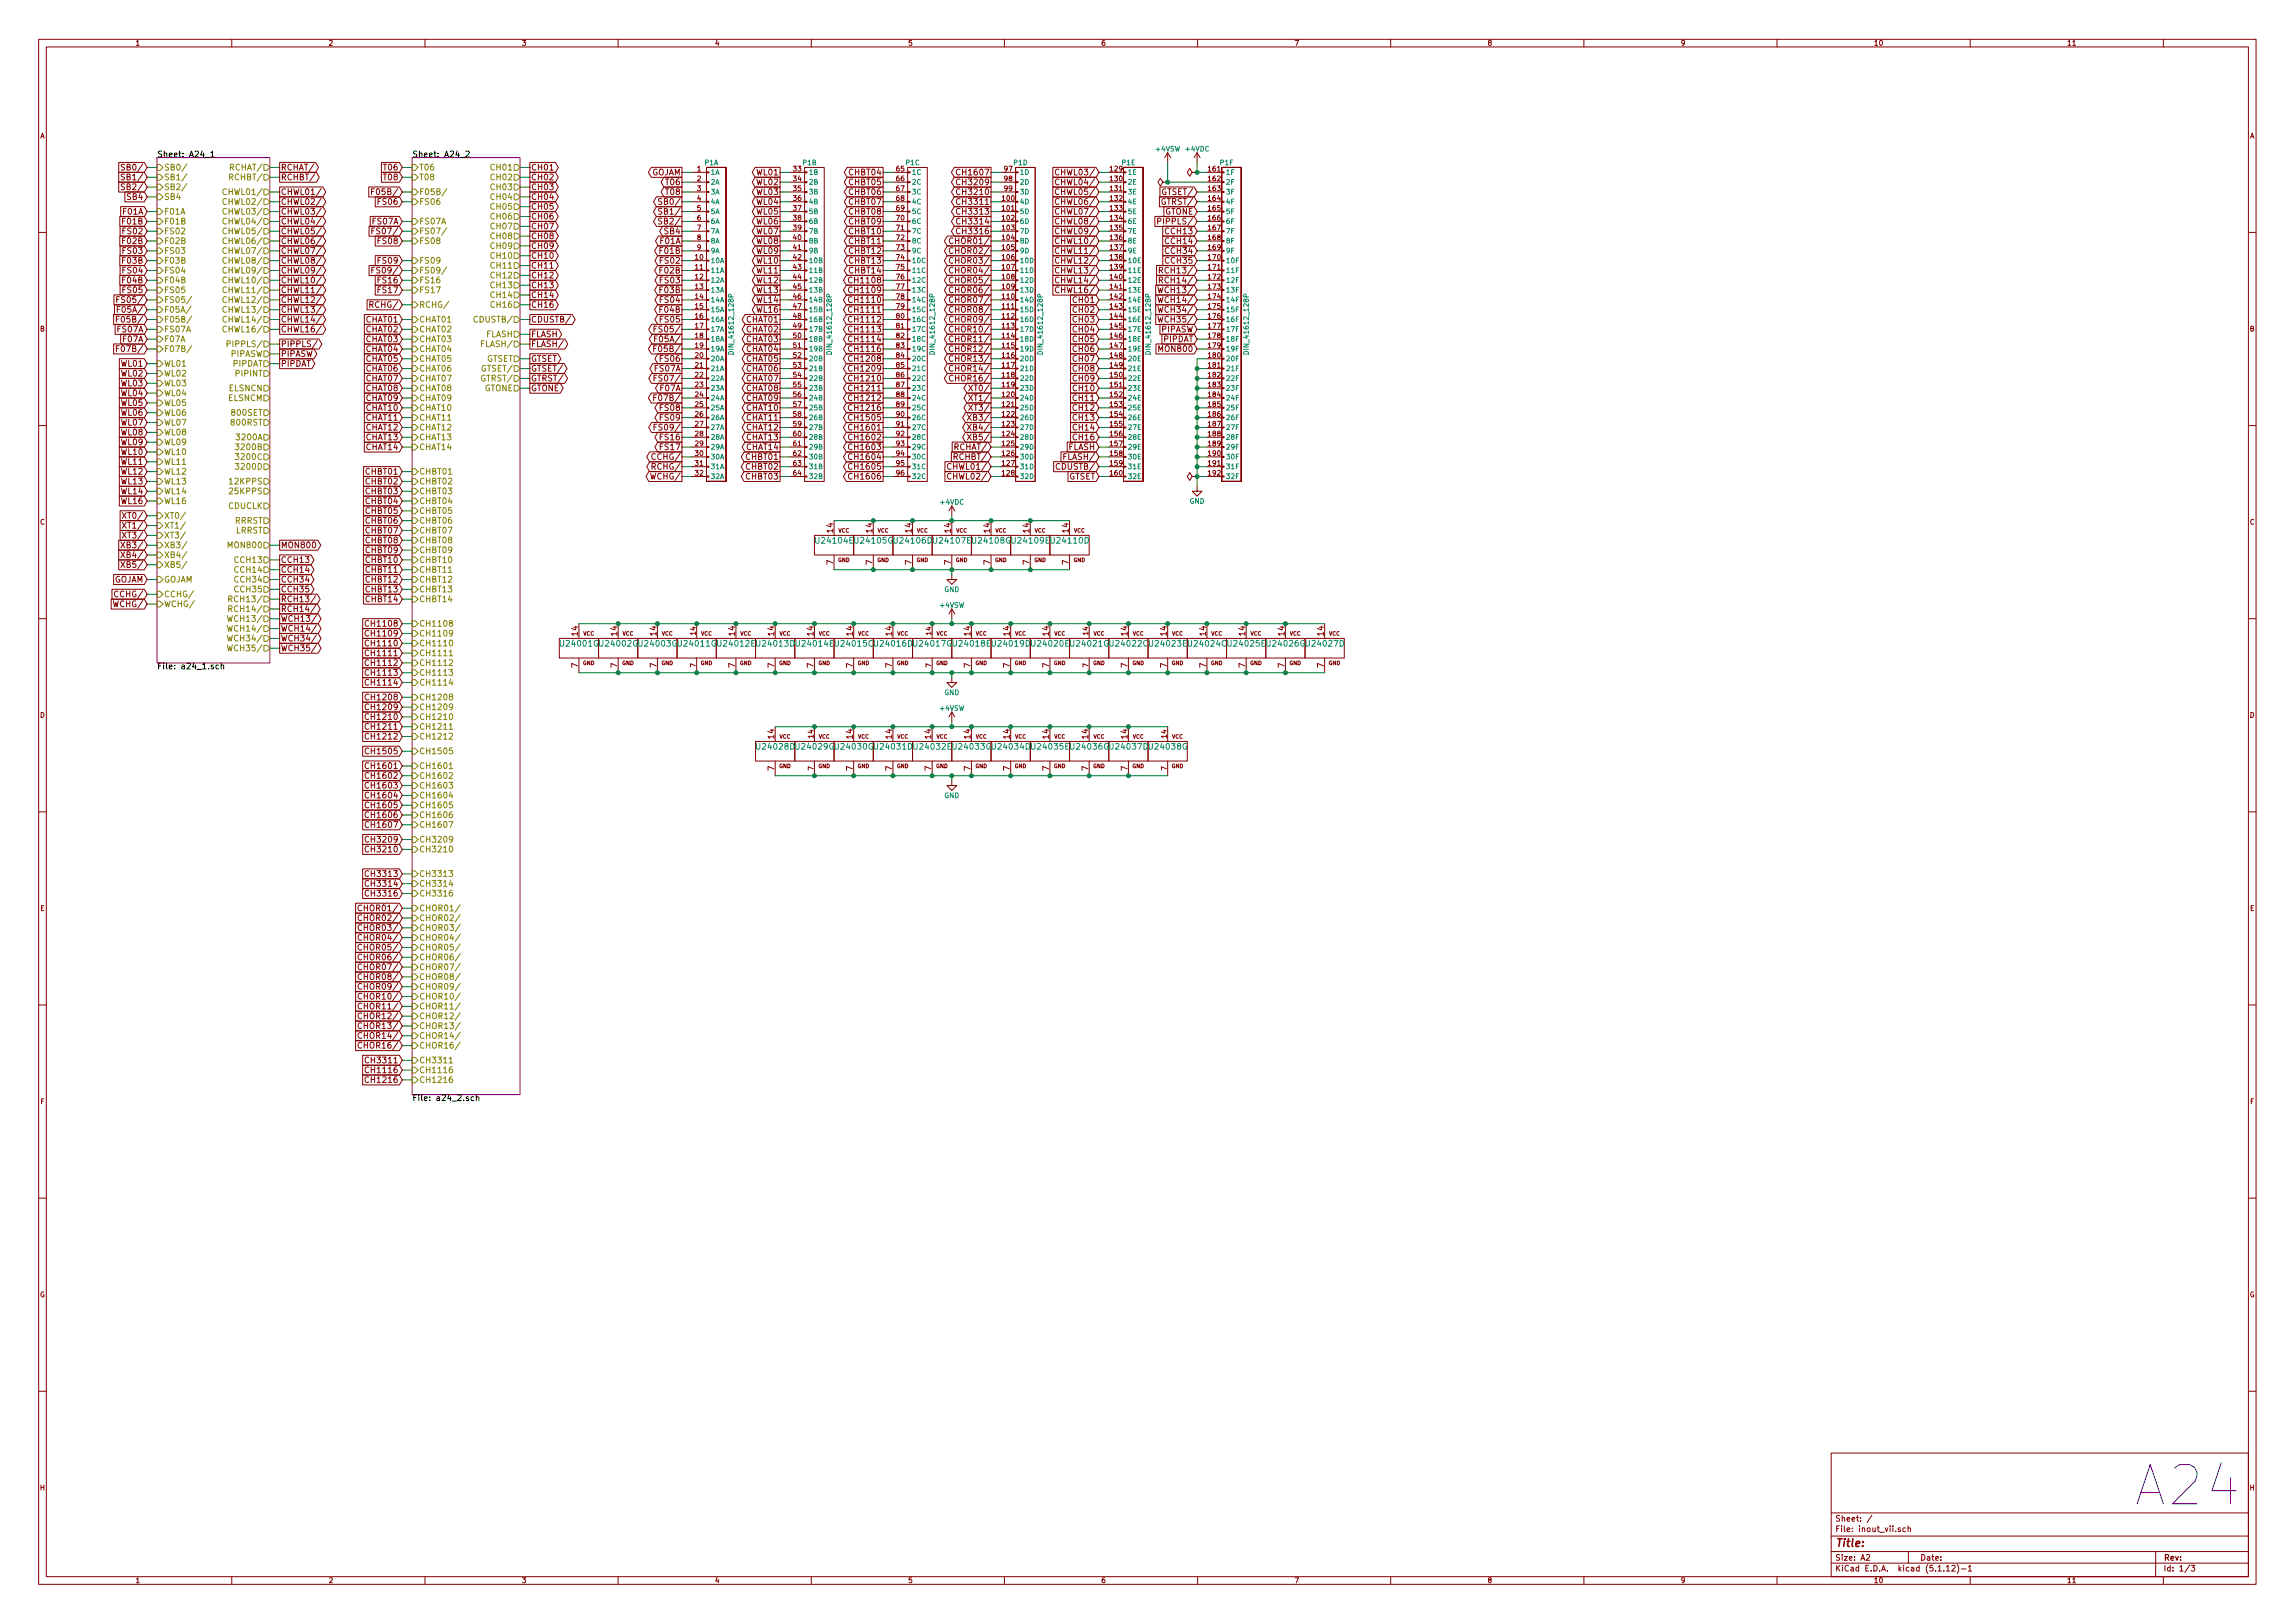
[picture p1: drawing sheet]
<svg xmlns="http://www.w3.org/2000/svg" width="594mm" height="420mm" viewBox="0 0 594 420" stroke-linecap="round" stroke-linejoin="round" font-family="sans-serif">
<defs><g id="words">
<text font-size="14.2" fill="#0000c2" x="554.4" y="389.8">A24</text>
<text font-size="2.8" fill="#840000" x="475" y="400.4">Title:</text>
<g font-size="2.1">
<text x="40.6" y="40.7">Sheet: A24_1</text>
<text x="106.7" y="40.7">Sheet: A24_2</text>
<text x="40.6" y="173.2">File: a24_1.sch</text>
<text x="106.7" y="285">File: a24_2.sch</text>
</g>
<g font-size="2.1" fill="#840000">
<text x="32.5" y="46.7">SB1/</text>
<text x="32.5" y="44.1">SB0/</text>
<text x="72.6" y="46.7">RCHBT/</text>
<text x="72.6" y="44.1">RCHAT/</text>
<text x="99.6" y="44.1">T06</text>
<text x="99.6" y="46.7">T08</text>
<text x="137.4" y="46.7">CH02</text>
<text x="137.4" y="44.1">CH01</text>
<text x="168.5" y="45.4">GOJAM</text>
<text x="172.6" y="47.9">T06</text>
<text x="196" y="47.9">WL02</text>
<text x="196" y="45.4">WL01</text>
<text x="220.1" y="45.4">CHBT04</text>
<text x="220.1" y="47.9">CHBT05</text>
<text x="248.5" y="47.9">CH3209</text>
<text x="248.5" y="45.4">CH1607</text>
<text x="274.2" y="47.9">CHWL04/</text>
<text x="274.2" y="45.4">CHWL03/</text>
<text x="32.5" y="49.2">SB2/</text>
<text x="33" y="51.7">SB4</text>
<text x="72.6" y="53">CHWL02/</text>
<text x="72.6" y="50.5">CHWL01/</text>
<text x="97.4" y="50.5">F05B/</text>
<text x="98.1" y="53">FS06</text>
<text x="137.4" y="49.2">CH03</text>
<text x="137.4" y="51.7">CH04</text>
<text x="171.6" y="53">SB0/</text>
<text x="172.6" y="50.5">T08</text>
<text x="196" y="50.5">WL03</text>
<text x="196" y="53">WL04</text>
<text x="220.1" y="50.5">CHBT06</text>
<text x="220.1" y="53">CHBT07</text>
<text x="248.5" y="53">CH3311</text>
<text x="248.5" y="50.5">CH3210</text>
<text x="274.2" y="53">CHWL06/</text>
<text x="274.2" y="50.5">CHWL05/</text>
<text x="301.2" y="53">GTRST/</text>
<text x="301.3" y="50.5">GTSET/</text>
<text x="32" y="55.5">F01A</text>
<text x="32" y="58.1">F01B</text>
<text x="72.6" y="58.1">CHWL04/</text>
<text x="72.6" y="55.5">CHWL03/</text>
<text x="96.6" y="58.1">FS07A</text>
<text x="137.4" y="54.3">CH05</text>
<text x="137.4" y="56.8">CH06</text>
<text x="137.4" y="59.4">CH07</text>
<text x="171.6" y="55.5">SB1/</text>
<text x="171.6" y="58.1">SB2/</text>
<text x="196" y="55.5">WL05</text>
<text x="196" y="58.1">WL06</text>
<text x="220.1" y="55.5">CHBT08</text>
<text x="220.1" y="58.1">CHBT09</text>
<text x="248.5" y="55.5">CH3313</text>
<text x="248.5" y="58.1">CH3314</text>
<text x="274.2" y="58.1">CHWL08/</text>
<text x="274.2" y="55.5">CHWL07/</text>
<text x="300.8" y="58.1">PIPPLS/</text>
<text x="301.4" y="55.5">GTONE</text>
<text x="32" y="63.2">F02B</text>
<text x="32.1" y="65.7">FS03</text>
<text x="32.1" y="60.6">FS02</text>
<text x="72.6" y="65.7">CHWL07/</text>
<text x="72.6" y="63.2">CHWL06/</text>
<text x="72.6" y="60.6">CHWL05/</text>
<text x="97.6" y="60.6">FS07/</text>
<text x="98.1" y="63.2">FS08</text>
<text x="137.4" y="61.9">CH08</text>
<text x="137.4" y="64.4">CH09</text>
<text x="171.1" y="63.2">F01A</text>
<text x="171.1" y="65.7">F01B</text>
<text x="172.1" y="60.6">SB4</text>
<text x="196" y="60.6">WL07</text>
<text x="196" y="63.2">WL08</text>
<text x="196" y="65.7">WL09</text>
<text x="220.1" y="63.2">CHBT11</text>
<text x="220.1" y="60.6">CHBT10</text>
<text x="220.1" y="65.7">CHBT12</text>
<text x="247.1" y="65.7">CHOR02/</text>
<text x="247.1" y="63.2">CHOR01/</text>
<text x="248.5" y="60.6">CH3316</text>
<text x="274.2" y="60.6">CHWL09/</text>
<text x="274.2" y="63.2">CHWL10/</text>
<text x="274.2" y="65.7">CHWL11/</text>
<text x="302" y="60.6">CCH13</text>
<text x="302" y="63.2">CCH14</text>
<text x="302" y="65.7">CCH34</text>
<text x="32" y="68.2">F03B</text>
<text x="32.1" y="70.8">FS04</text>
<text x="72.6" y="70.8">CHWL09/</text>
<text x="72.6" y="68.2">CHWL08/</text>
<text x="97.6" y="70.8">FS09/</text>
<text x="98.1" y="68.2">FS09</text>
<text x="137.4" y="67">CH10</text>
<text x="137.4" y="69.5">CH11</text>
<text x="171.1" y="70.8">F02B</text>
<text x="171.2" y="68.2">FS02</text>
<text x="196" y="68.2">WL10</text>
<text x="196" y="70.8">WL11</text>
<text x="220.1" y="68.2">CHBT13</text>
<text x="220.1" y="70.8">CHBT14</text>
<text x="247.1" y="70.8">CHOR04/</text>
<text x="247.1" y="68.2">CHOR03/</text>
<text x="274.2" y="68.2">CHWL12/</text>
<text x="274.2" y="70.8">CHWL13/</text>
<text x="301.4" y="70.8">RCH13/</text>
<text x="302" y="68.2">CCH35</text>
<text x="32" y="73.3">F04B</text>
<text x="32.1" y="75.9">FS05</text>
<text x="72.6" y="73.3">CHWL10/</text>
<text x="72.6" y="75.9">CHWL11/</text>
<text x="98.1" y="73.3">FS16</text>
<text x="98.1" y="75.9">FS17</text>
<text x="137.4" y="74.6">CH13</text>
<text x="137.4" y="72.1">CH12</text>
<text x="137.4" y="77.1">CH14</text>
<text x="171.1" y="75.9">F03B</text>
<text x="171.2" y="73.3">FS03</text>
<text x="196" y="73.3">WL12</text>
<text x="196" y="75.9">WL13</text>
<text x="220.5" y="75.9">CH1109</text>
<text x="220.5" y="73.3">CH1108</text>
<text x="247.1" y="75.9">CHOR06/</text>
<text x="247.1" y="73.3">CHOR05/</text>
<text x="274.2" y="73.3">CHWL14/</text>
<text x="274.2" y="75.9">CHWL16/</text>
<text x="300.9" y="75.9">WCH13/</text>
<text x="301.4" y="73.3">RCH14/</text>
<text x="31.4" y="83.5">F05B/</text>
<text x="31.4" y="80.9">F05A/</text>
<text x="31.5" y="78.4">FS05/</text>
<text x="72.6" y="83.5">CHWL14/</text>
<text x="72.6" y="80.9">CHWL13/</text>
<text x="72.6" y="78.4">CHWL12/</text>
<text x="95" y="83.5">CHAT01</text>
<text x="96.4" y="79.7">RCHG/</text>
<text x="137.4" y="79.7">CH16</text>
<text x="137.4" y="83.5">CDUSTB/</text>
<text x="171.1" y="80.9">F04B</text>
<text x="171.2" y="78.4">FS04</text>
<text x="171.2" y="83.5">FS05</text>
<text x="193.4" y="83.5">CHAT01</text>
<text x="196" y="78.4">WL14</text>
<text x="196" y="80.9">WL16</text>
<text x="220.5" y="78.4">CH1110</text>
<text x="220.5" y="80.9">CH1111</text>
<text x="220.5" y="83.5">CH1112</text>
<text x="247.1" y="83.5">CHOR09/</text>
<text x="247.1" y="80.9">CHOR08/</text>
<text x="247.1" y="78.4">CHOR07/</text>
<text x="278.1" y="78.4">CH01</text>
<text x="278.1" y="80.9">CH02</text>
<text x="278.1" y="83.5">CH03</text>
<text x="300.9" y="78.4">WCH14/</text>
<text x="300.9" y="80.9">WCH34/</text>
<text x="300.9" y="83.5">WCH35/</text>
<text x="30.6" y="86">FS07A</text>
<text x="32" y="88.6">F07A</text>
<text x="72.6" y="89.8">PIPPLS/</text>
<text x="72.6" y="86">CHWL16/</text>
<text x="95" y="86">CHAT02</text>
<text x="95" y="88.6">CHAT03</text>
<text x="137.4" y="87.3">FLASH</text>
<text x="137.4" y="89.8">FLASH/</text>
<text x="170.5" y="88.6">F05A/</text>
<text x="170.6" y="86">FS05/</text>
<text x="193.4" y="86">CHAT02</text>
<text x="193.4" y="88.6">CHAT03</text>
<text x="220.5" y="86">CH1113</text>
<text x="220.5" y="88.6">CH1114</text>
<text x="247.1" y="88.6">CHOR11/</text>
<text x="247.1" y="86">CHOR10/</text>
<text x="278.1" y="88.6">CH05</text>
<text x="278.1" y="86">CH04</text>
<text x="300.6" y="86">PIPASW</text>
<text x="301.2" y="88.6">PIPDAT</text>
<text x="31.4" y="91.1">F07B/</text>
<text x="31.5" y="94.9">WL01</text>
<text x="72.6" y="92.4">PIPASW</text>
<text x="72.6" y="94.9">PIPDAT</text>
<text x="95" y="91.1">CHAT04</text>
<text x="95" y="93.6">CHAT05</text>
<text x="137.4" y="93.6">GTSET</text>
<text x="170.5" y="91.1">F05B/</text>
<text x="171.2" y="93.6">FS06</text>
<text x="193.4" y="91.1">CHAT04</text>
<text x="193.4" y="93.6">CHAT05</text>
<text x="220.5" y="93.6">CH1208</text>
<text x="220.5" y="91.1">CH1116</text>
<text x="247.1" y="93.6">CHOR13/</text>
<text x="247.1" y="91.1">CHOR12/</text>
<text x="278.1" y="91.1">CH06</text>
<text x="278.1" y="93.6">CH07</text>
<text x="300.5" y="91.1">MON800</text>
<text x="31.5" y="97.5">WL02</text>
<text x="31.5" y="100">WL03</text>
<text x="95" y="96.2">CHAT06</text>
<text x="95" y="98.7">CHAT07</text>
<text x="95" y="101.3">CHAT08</text>
<text x="137.4" y="96.2">GTSET/</text>
<text x="137.4" y="98.7">GTRST/</text>
<text x="137.4" y="101.3">GTONE</text>
<text x="169.7" y="96.2">FS07A</text>
<text x="170.6" y="98.7">FS07/</text>
<text x="171.1" y="101.3">F07A</text>
<text x="193.4" y="101.3">CHAT08</text>
<text x="193.4" y="96.2">CHAT06</text>
<text x="193.4" y="98.7">CHAT07</text>
<text x="220.5" y="96.2">CH1209</text>
<text x="220.5" y="98.7">CH1210</text>
<text x="220.5" y="101.3">CH1211</text>
<text x="247.1" y="98.7">CHOR16/</text>
<text x="247.1" y="96.2">CHOR14/</text>
<text x="251.8" y="101.3">XT0/</text>
<text x="278.1" y="96.2">CH08</text>
<text x="278.1" y="98.7">CH09</text>
<text x="278.1" y="101.3">CH10</text>
<text x="31.5" y="102.5">WL04</text>
<text x="31.5" y="105.1">WL05</text>
<text x="31.5" y="107.6">WL06</text>
<text x="95" y="103.8">CHAT09</text>
<text x="95" y="106.3">CHAT10</text>
<text x="170.5" y="103.8">F07B/</text>
<text x="171.2" y="106.3">FS08</text>
<text x="193.4" y="103.8">CHAT09</text>
<text x="193.4" y="106.3">CHAT10</text>
<text x="220.5" y="103.8">CH1212</text>
<text x="220.5" y="106.3">CH1216</text>
<text x="251.8" y="103.8">XT1/</text>
<text x="251.8" y="106.3">XT3/</text>
<text x="278.1" y="103.8">CH11</text>
<text x="278.1" y="106.3">CH12</text>
<text x="31.5" y="112.7">WL08</text>
<text x="31.5" y="110.2">WL07</text>
<text x="95" y="108.9">CHAT11</text>
<text x="95" y="111.4">CHAT12</text>
<text x="95" y="114">CHAT13</text>
<text x="170.6" y="111.4">FS09/</text>
<text x="171.2" y="108.9">FS09</text>
<text x="171.2" y="114">FS16</text>
<text x="193.4" y="108.9">CHAT11</text>
<text x="193.4" y="111.4">CHAT12</text>
<text x="193.4" y="114">CHAT13</text>
<text x="220.5" y="108.9">CH1505</text>
<text x="220.5" y="114">CH1602</text>
<text x="220.5" y="111.4">CH1601</text>
<text x="251.6" y="114">XB5/</text>
<text x="251.6" y="108.9">XB3/</text>
<text x="251.6" y="111.4">XB4/</text>
<text x="278.1" y="108.9">CH13</text>
<text x="278.1" y="111.4">CH14</text>
<text x="278.1" y="114">CH16</text>
<text x="31.5" y="115.2">WL09</text>
<text x="31.5" y="117.8">WL10</text>
<text x="95" y="116.5">CHAT14</text>
<text x="169.4" y="119">CCHG/</text>
<text x="171.2" y="116.5">FS17</text>
<text x="193.4" y="116.5">CHAT14</text>
<text x="193.4" y="119">CHBT01</text>
<text x="220.5" y="119">CH1604</text>
<text x="220.5" y="116.5">CH1603</text>
<text x="247.6" y="116.5">RCHAT/</text>
<text x="247.6" y="119">RCHBT/</text>
<text x="275.9" y="119">FLASH/</text>
<text x="276.5" y="116.5">FLASH</text>
<text x="31.5" y="120.3">WL11</text>
<text x="31.5" y="122.9">WL12</text>
<text x="31.5" y="125.4">WL13</text>
<text x="95" y="122.9">CHBT01</text>
<text x="95" y="125.4">CHBT02</text>
<text x="169" y="124.1">WCHG/</text>
<text x="169.4" y="121.6">RCHG/</text>
<text x="193.4" y="124.1">CHBT03</text>
<text x="193.4" y="121.6">CHBT02</text>
<text x="220.5" y="124.1">CH1606</text>
<text x="220.5" y="121.6">CH1605</text>
<text x="246.3" y="121.6">CHWL01/</text>
<text x="246.3" y="124.1">CHWL02/</text>
<text x="274.1" y="121.6">CDUSTB/</text>
<text x="276.5" y="124.1">GTSET</text>
<text x="31.5" y="127.9">WL14</text>
<text x="31.5" y="130.5">WL16</text>
<text x="95" y="127.9">CHBT03</text>
<text x="95" y="130.5">CHBT04</text>
<text x="32.7" y="136.8">XT1/</text>
<text x="32.7" y="134.3">XT0/</text>
<text x="95" y="135.6">CHBT06</text>
<text x="95" y="133">CHBT05</text>
<text x="215.6" y="137.9" transform="rotate(-90 215.6 137.9)">14</text>
<text x="225.8" y="137.9" transform="rotate(-90 225.8 137.9)">14</text>
<text x="236" y="137.9" transform="rotate(-90 236 137.9)">14</text>
<text x="246.1" y="137.9" transform="rotate(-90 246.1 137.9)">14</text>
<text x="256.3" y="137.9" transform="rotate(-90 256.3 137.9)">14</text>
<text x="266.4" y="137.9" transform="rotate(-90 266.4 137.9)">14</text>
<text x="276.6" y="137.9" transform="rotate(-90 276.6 137.9)">14</text>
<text x="32.5" y="141.9">XB3/</text>
<text x="32.7" y="139.4">XT3/</text>
<text x="72.6" y="141.9">MON800</text>
<text x="95" y="138.1">CHBT07</text>
<text x="95" y="140.6">CHBT08</text>
<text x="95" y="143.2">CHBT09</text>
<text x="32.5" y="147">XB5/</text>
<text x="32.5" y="144.4">XB4/</text>
<text x="72.6" y="145.7">CCH13</text>
<text x="72.6" y="148.3">CCH14</text>
<text x="95" y="145.7">CHBT10</text>
<text x="95" y="148.3">CHBT11</text>
<text x="215.6" y="146.2" transform="rotate(-90 215.6 146.2)">7</text>
<text x="225.8" y="146.2" transform="rotate(-90 225.8 146.2)">7</text>
<text x="236" y="146.2" transform="rotate(-90 236 146.2)">7</text>
<text x="246.1" y="146.2" transform="rotate(-90 246.1 146.2)">7</text>
<text x="256.3" y="146.2" transform="rotate(-90 256.3 146.2)">7</text>
<text x="266.4" y="146.2" transform="rotate(-90 266.4 146.2)">7</text>
<text x="276.6" y="146.2" transform="rotate(-90 276.6 146.2)">7</text>
<text x="29.4" y="150.8">GOJAM</text>
<text x="30.4" y="154.6">CCHG/</text>
<text x="72.6" y="150.8">CCH34</text>
<text x="72.6" y="153.3">CCH35</text>
<text x="72.6" y="155.9">RCH13/</text>
<text x="95" y="150.8">CHBT12</text>
<text x="95" y="153.3">CHBT13</text>
<text x="95" y="155.9">CHBT14</text>
<text x="29.9" y="157.1">WCHG/</text>
<text x="72.6" y="158.4">RCH14/</text>
<text x="72.6" y="161">WCH13/</text>
<text x="72.6" y="163.5">WCH14/</text>
<text x="72.6" y="166">WCH34/</text>
<text x="95.4" y="164.8">CH1109</text>
<text x="95.4" y="162.2">CH1108</text>
<text x="95.4" y="167.3">CH1110</text>
<text x="149.6" y="164.5" transform="rotate(-90 149.6 164.5)">14</text>
<text x="159.8" y="164.5" transform="rotate(-90 159.8 164.5)">14</text>
<text x="169.9" y="164.5" transform="rotate(-90 169.9 164.5)">14</text>
<text x="190.2" y="164.5" transform="rotate(-90 190.2 164.5)">14</text>
<text x="200.4" y="164.5" transform="rotate(-90 200.4 164.5)">14</text>
<text x="210.6" y="164.5" transform="rotate(-90 210.6 164.5)">14</text>
<text x="220.7" y="164.5" transform="rotate(-90 220.7 164.5)">14</text>
<text x="230.9" y="164.5" transform="rotate(-90 230.9 164.5)">14</text>
<text x="251.2" y="164.5" transform="rotate(-90 251.2 164.5)">14</text>
<text x="261.4" y="164.5" transform="rotate(-90 261.4 164.5)">14</text>
<text x="271.5" y="164.5" transform="rotate(-90 271.5 164.5)">14</text>
<text x="291.8" y="164.5" transform="rotate(-90 291.8 164.5)">14</text>
<text x="302" y="164.5" transform="rotate(-90 302 164.5)">14</text>
<text x="312.2" y="164.5" transform="rotate(-90 312.2 164.5)">14</text>
<text x="322.3" y="164.5" transform="rotate(-90 322.3 164.5)">14</text>
<text x="332.5" y="164.5" transform="rotate(-90 332.5 164.5)">14</text>
<text x="342.6" y="164.5" transform="rotate(-90 342.6 164.5)">14</text>
<text x="72.6" y="168.6">WCH35/</text>
<text x="95.4" y="169.8">CH1111</text>
<text x="95.4" y="172.4">CH1112</text>
<text x="149.6" y="172.8" transform="rotate(-90 149.6 172.8)">7</text>
<text x="159.8" y="172.8" transform="rotate(-90 159.8 172.8)">7</text>
<text x="169.9" y="172.8" transform="rotate(-90 169.9 172.8)">7</text>
<text x="190.2" y="172.8" transform="rotate(-90 190.2 172.8)">7</text>
<text x="200.4" y="172.8" transform="rotate(-90 200.4 172.8)">7</text>
<text x="210.6" y="172.8" transform="rotate(-90 210.6 172.8)">7</text>
<text x="220.7" y="172.8" transform="rotate(-90 220.7 172.8)">7</text>
<text x="230.9" y="172.8" transform="rotate(-90 230.9 172.8)">7</text>
<text x="251.2" y="172.8" transform="rotate(-90 251.2 172.8)">7</text>
<text x="261.4" y="172.8" transform="rotate(-90 261.4 172.8)">7</text>
<text x="271.5" y="172.8" transform="rotate(-90 271.5 172.8)">7</text>
<text x="291.8" y="172.8" transform="rotate(-90 291.8 172.8)">7</text>
<text x="302" y="172.8" transform="rotate(-90 302 172.8)">7</text>
<text x="312.2" y="172.8" transform="rotate(-90 312.2 172.8)">7</text>
<text x="322.3" y="172.8" transform="rotate(-90 322.3 172.8)">7</text>
<text x="332.5" y="172.8" transform="rotate(-90 332.5 172.8)">7</text>
<text x="342.6" y="172.8" transform="rotate(-90 342.6 172.8)">7</text>
<text x="95.4" y="174.9">CH1113</text>
<text x="95.4" y="177.5">CH1114</text>
<text x="95.4" y="181.3">CH1208</text>
<text x="95.4" y="183.8">CH1209</text>
<text x="95.4" y="186.4">CH1210</text>
<text x="95.4" y="188.9">CH1211</text>
<text x="95.4" y="191.4">CH1212</text>
<text x="200.4" y="191.2" transform="rotate(-90 200.4 191.2)">14</text>
<text x="220.7" y="191.2" transform="rotate(-90 220.7 191.2)">14</text>
<text x="230.9" y="191.2" transform="rotate(-90 230.9 191.2)">14</text>
<text x="241" y="191.2" transform="rotate(-90 241 191.2)">14</text>
<text x="251.2" y="191.2" transform="rotate(-90 251.2 191.2)">14</text>
<text x="261.4" y="191.2" transform="rotate(-90 261.4 191.2)">14</text>
<text x="271.5" y="191.2" transform="rotate(-90 271.5 191.2)">14</text>
<text x="281.7" y="191.2" transform="rotate(-90 281.7 191.2)">14</text>
<text x="291.8" y="191.2" transform="rotate(-90 291.8 191.2)">14</text>
<text x="95.4" y="195.2">CH1505</text>
<text x="95.4" y="199.1">CH1601</text>
<text x="95.4" y="201.6">CH1602</text>
<text x="200.4" y="199.5" transform="rotate(-90 200.4 199.5)">7</text>
<text x="220.7" y="199.5" transform="rotate(-90 220.7 199.5)">7</text>
<text x="230.9" y="199.5" transform="rotate(-90 230.9 199.5)">7</text>
<text x="241" y="199.5" transform="rotate(-90 241 199.5)">7</text>
<text x="251.2" y="199.5" transform="rotate(-90 251.2 199.5)">7</text>
<text x="261.4" y="199.5" transform="rotate(-90 261.4 199.5)">7</text>
<text x="271.5" y="199.5" transform="rotate(-90 271.5 199.5)">7</text>
<text x="281.7" y="199.5" transform="rotate(-90 281.7 199.5)">7</text>
<text x="291.8" y="199.5" transform="rotate(-90 291.8 199.5)">7</text>
<text x="95.4" y="204.1">CH1603</text>
<text x="95.4" y="209.2">CH1605</text>
<text x="95.4" y="206.7">CH1604</text>
<text x="95.4" y="214.3">CH1607</text>
<text x="95.4" y="211.8">CH1606</text>
<text x="95.4" y="220.6">CH3210</text>
<text x="95.4" y="218.1">CH3209</text>
<text x="95.4" y="227">CH3313</text>
<text x="95.4" y="232.1">CH3316</text>
<text x="95.4" y="229.5">CH3314</text>
<text x="94" y="238.4">CHOR02/</text>
<text x="94" y="235.9">CHOR01/</text>
<text x="94" y="243.5">CHOR04/</text>
<text x="94" y="241">CHOR03/</text>
<text x="94" y="251.1">CHOR07/</text>
<text x="94" y="248.6">CHOR06/</text>
<text x="94" y="246">CHOR05/</text>
<text x="94" y="253.7">CHOR08/</text>
<text x="94" y="256.2">CHOR09/</text>
<text x="94" y="263.8">CHOR12/</text>
<text x="94" y="261.3">CHOR11/</text>
<text x="94" y="258.7">CHOR10/</text>
<text x="94" y="268.9">CHOR14/</text>
<text x="94" y="266.4">CHOR13/</text>
<text x="94" y="271.4">CHOR16/</text>
<text x="95.4" y="275.3">CH3311</text>
<text x="95.4" y="277.8">CH1116</text>
<text x="95.4" y="280.3">CH1216</text>
<text x="475" y="393.9">Sheet: /</text>
<text x="475" y="396.6">File: inout_vii.sch</text>
<text x="475" y="406.8">KiCad E.D.A. kicad (5.1.12)-1</text>
<text x="475" y="404">Size: A2</text>
<text x="497" y="404">Date:</text>
<text x="560" y="404">Rev:</text>
<text x="560" y="406.8">Id: 1/3</text>
</g>
<g font-size="2.1" fill="#848400">
<text x="42.4" y="46.7">SB1/</text>
<text x="42.4" y="44.1">SB0/</text>
<text x="60" y="44.1">RCHAT/</text>
<text x="60" y="46.7">RCHBT/</text>
<text x="108.5" y="46.7">T08</text>
<text x="108.5" y="44.1">T06</text>
<text x="127.4" y="44.1">CH01</text>
<text x="127.4" y="46.7">CH02</text>
<text x="42.4" y="49.2">SB2/</text>
<text x="42.4" y="51.7">SB4</text>
<text x="58.8" y="50.5">CHWL01/</text>
<text x="58.8" y="53">CHWL02/</text>
<text x="108.5" y="50.5">F05B/</text>
<text x="108.5" y="53">FS06</text>
<text x="127.4" y="49.2">CH03</text>
<text x="127.4" y="51.7">CH04</text>
<text x="42.4" y="58.1">F01B</text>
<text x="42.4" y="55.5">F01A</text>
<text x="58.8" y="55.5">CHWL03/</text>
<text x="58.8" y="58.1">CHWL04/</text>
<text x="108.5" y="58.1">FS07A</text>
<text x="127.4" y="54.3">CH05</text>
<text x="127.4" y="56.8">CH06</text>
<text x="127.4" y="59.4">CH07</text>
<text x="42.4" y="65.7">FS03</text>
<text x="42.4" y="63.2">F02B</text>
<text x="42.4" y="60.6">FS02</text>
<text x="58.8" y="60.6">CHWL05/</text>
<text x="58.8" y="63.2">CHWL06/</text>
<text x="58.8" y="65.7">CHWL07/</text>
<text x="108.5" y="60.6">FS07/</text>
<text x="108.5" y="63.2">FS08</text>
<text x="127.4" y="61.9">CH08</text>
<text x="127.4" y="64.4">CH09</text>
<text x="42.4" y="70.8">FS04</text>
<text x="42.4" y="68.2">F03B</text>
<text x="58.8" y="68.2">CHWL08/</text>
<text x="58.8" y="70.8">CHWL09/</text>
<text x="108.5" y="70.8">FS09/</text>
<text x="108.5" y="68.2">FS09</text>
<text x="127.4" y="67">CH10</text>
<text x="127.4" y="69.5">CH11</text>
<text x="42.4" y="75.9">FS05</text>
<text x="42.4" y="73.3">F04B</text>
<text x="58.8" y="73.3">CHWL10/</text>
<text x="58.8" y="75.9">CHWL11/</text>
<text x="108.5" y="75.9">FS17</text>
<text x="108.5" y="73.3">FS16</text>
<text x="127.4" y="72.1">CH12</text>
<text x="127.4" y="74.6">CH13</text>
<text x="127.4" y="77.1">CH14</text>
<text x="42.4" y="80.9">F05A/</text>
<text x="42.4" y="83.5">F05B/</text>
<text x="42.4" y="78.4">FS05/</text>
<text x="58.8" y="78.4">CHWL12/</text>
<text x="58.8" y="80.9">CHWL13/</text>
<text x="58.8" y="83.5">CHWL14/</text>
<text x="108.5" y="83.5">CHAT01</text>
<text x="108.5" y="79.7">RCHG/</text>
<text x="123.4" y="83.5">CDUSTB/</text>
<text x="127.4" y="79.7">CH16</text>
<text x="42.4" y="86">FS07A</text>
<text x="42.4" y="88.6">F07A</text>
<text x="58.8" y="86">CHWL16/</text>
<text x="59.9" y="89.8">PIPPLS/</text>
<text x="108.5" y="86">CHAT02</text>
<text x="108.5" y="88.6">CHAT03</text>
<text x="125.2" y="89.8">FLASH/</text>
<text x="125.8" y="87.3">FLASH</text>
<text x="42.4" y="94.9">WL01</text>
<text x="42.4" y="91.1">F07B/</text>
<text x="59.7" y="92.4">PIPASW</text>
<text x="60.3" y="94.9">PIPDAT</text>
<text x="108.5" y="91.1">CHAT04</text>
<text x="108.5" y="93.6">CHAT05</text>
<text x="125.8" y="93.6">GTSET</text>
<text x="42.4" y="97.5">WL02</text>
<text x="42.4" y="100">WL03</text>
<text x="59.3" y="101.3">ELSNCN</text>
<text x="61.2" y="97.5">PIPINT</text>
<text x="108.5" y="96.2">CHAT06</text>
<text x="108.5" y="98.7">CHAT07</text>
<text x="108.5" y="101.3">CHAT08</text>
<text x="125.1" y="98.7">GTRST/</text>
<text x="125.2" y="96.2">GTSET/</text>
<text x="125.3" y="101.3">GTONE</text>
<text x="42.4" y="102.5">WL04</text>
<text x="42.4" y="105.1">WL05</text>
<text x="42.4" y="107.6">WL06</text>
<text x="59.1" y="103.8">ELSNCM</text>
<text x="60.4" y="107.6">800SET</text>
<text x="108.5" y="103.8">CHAT09</text>
<text x="108.5" y="106.3">CHAT10</text>
<text x="42.4" y="110.2">WL07</text>
<text x="42.4" y="112.7">WL08</text>
<text x="60.3" y="110.2">800RST</text>
<text x="61.8" y="114">3200A</text>
<text x="108.5" y="108.9">CHAT11</text>
<text x="108.5" y="111.4">CHAT12</text>
<text x="108.5" y="114">CHAT13</text>
<text x="42.4" y="115.2">WL09</text>
<text x="42.4" y="117.8">WL10</text>
<text x="61.8" y="116.5">3200B</text>
<text x="61.8" y="119">3200C</text>
<text x="108.5" y="116.5">CHAT14</text>
<text x="42.4" y="120.3">WL11</text>
<text x="42.4" y="122.9">WL12</text>
<text x="42.4" y="125.4">WL13</text>
<text x="59.9" y="125.4">12KPPS</text>
<text x="61.8" y="121.6">3200D</text>
<text x="108.5" y="122.9">CHBT01</text>
<text x="108.5" y="125.4">CHBT02</text>
<text x="42.4" y="127.9">WL14</text>
<text x="42.4" y="130.5">WL16</text>
<text x="59.1" y="131.7">CDUCLK</text>
<text x="59.9" y="127.9">25KPPS</text>
<text x="108.5" y="127.9">CHBT03</text>
<text x="108.5" y="130.5">CHBT04</text>
<text x="42.4" y="134.3">XT0/</text>
<text x="42.4" y="136.8">XT1/</text>
<text x="60.8" y="135.6">RRRST</text>
<text x="108.5" y="133">CHBT05</text>
<text x="108.5" y="135.6">CHBT06</text>
<text x="42.4" y="141.9">XB3/</text>
<text x="42.4" y="139.4">XT3/</text>
<text x="59.6" y="141.9">MON800</text>
<text x="61" y="138.1">LRRST</text>
<text x="108.5" y="138.1">CHBT07</text>
<text x="108.5" y="140.6">CHBT08</text>
<text x="108.5" y="143.2">CHBT09</text>
<text x="42.4" y="144.4">XB4/</text>
<text x="42.4" y="147">XB5/</text>
<text x="61.1" y="145.7">CCH13</text>
<text x="61.1" y="148.3">CCH14</text>
<text x="108.5" y="145.7">CHBT10</text>
<text x="108.5" y="148.3">CHBT11</text>
<text x="42.4" y="154.6">CCHG/</text>
<text x="42.4" y="150.8">GOJAM</text>
<text x="60.5" y="155.9">RCH13/</text>
<text x="61.1" y="150.8">CCH34</text>
<text x="61.1" y="153.3">CCH35</text>
<text x="108.5" y="150.8">CHBT12</text>
<text x="108.5" y="153.3">CHBT13</text>
<text x="108.5" y="155.9">CHBT14</text>
<text x="42.4" y="157.1">WCHG/</text>
<text x="60" y="161">WCH13/</text>
<text x="60.5" y="158.4">RCH14/</text>
<text x="60" y="163.5">WCH14/</text>
<text x="60" y="166">WCH34/</text>
<text x="108.5" y="162.2">CH1108</text>
<text x="108.5" y="164.8">CH1109</text>
<text x="108.5" y="167.3">CH1110</text>
<text x="60" y="168.6">WCH35/</text>
<text x="108.5" y="169.8">CH1111</text>
<text x="108.5" y="172.4">CH1112</text>
<text x="108.5" y="174.9">CH1113</text>
<text x="108.5" y="177.5">CH1114</text>
<text x="108.5" y="181.3">CH1208</text>
<text x="108.5" y="183.8">CH1209</text>
<text x="108.5" y="186.4">CH1210</text>
<text x="108.5" y="188.9">CH1211</text>
<text x="108.5" y="191.4">CH1212</text>
<text x="108.5" y="195.2">CH1505</text>
<text x="108.5" y="199.1">CH1601</text>
<text x="108.5" y="201.6">CH1602</text>
<text x="108.5" y="204.1">CH1603</text>
<text x="108.5" y="206.7">CH1604</text>
<text x="108.5" y="209.2">CH1605</text>
<text x="108.5" y="211.8">CH1606</text>
<text x="108.5" y="214.3">CH1607</text>
<text x="108.5" y="218.1">CH3209</text>
<text x="108.5" y="220.6">CH3210</text>
<text x="108.5" y="227">CH3313</text>
<text x="108.5" y="229.5">CH3314</text>
<text x="108.5" y="232.1">CH3316</text>
<text x="108.5" y="235.9">CHOR01/</text>
<text x="108.5" y="238.4">CHOR02/</text>
<text x="108.5" y="241">CHOR03/</text>
<text x="108.5" y="243.5">CHOR04/</text>
<text x="108.5" y="246">CHOR05/</text>
<text x="108.5" y="248.6">CHOR06/</text>
<text x="108.5" y="251.1">CHOR07/</text>
<text x="108.5" y="253.7">CHOR08/</text>
<text x="108.5" y="256.2">CHOR09/</text>
<text x="108.5" y="258.7">CHOR10/</text>
<text x="108.5" y="261.3">CHOR11/</text>
<text x="108.5" y="263.8">CHOR12/</text>
<text x="108.5" y="266.4">CHOR13/</text>
<text x="108.5" y="268.9">CHOR14/</text>
<text x="108.5" y="271.4">CHOR16/</text>
<text x="108.5" y="275.3">CH3311</text>
<text x="108.5" y="277.8">CH1116</text>
<text x="108.5" y="280.3">CH1216</text>
</g>
<g font-size="2.1" fill="#008484">
<text x="211.5" y="140.7">U24104E</text>
<text x="221.5" y="140.7">U24105G</text>
<text x="231.7" y="140.7">U24106D</text>
<text x="242" y="140.7">U24107E</text>
<text x="252" y="140.7">U24108G</text>
<text x="262.3" y="140.7">U24109E</text>
<text x="272.4" y="140.7">U24110D</text>
<text x="145.3" y="167.4">U24001G</text>
<text x="155.5" y="167.4">U24002G</text>
<text x="165.6" y="167.4">U24003G</text>
<text x="175.8" y="167.4">U24011G</text>
<text x="186.1" y="167.4">U24012E</text>
<text x="196.2" y="167.4">U24013D</text>
<text x="206.4" y="167.4">U24014E</text>
<text x="216.5" y="167.4">U24015C</text>
<text x="226.7" y="167.4">U24016D</text>
<text x="236.8" y="167.4">U24017G</text>
<text x="247" y="167.4">U24018E</text>
<text x="257.1" y="167.4">U24019D</text>
<text x="267.4" y="167.4">U24020E</text>
<text x="277.4" y="167.4">U24021G</text>
<text x="287.6" y="167.4">U24022C</text>
<text x="297.8" y="167.4">U24023E</text>
<text x="307.9" y="167.4">U24024C</text>
<text x="318.2" y="167.4">U24025E</text>
<text x="328.2" y="167.4">U24026G</text>
<text x="338.4" y="167.4">U24027D</text>
<text x="196.2" y="194">U24028D</text>
<text x="206.3" y="194">U24029G</text>
<text x="216.4" y="194">U24030G</text>
<text x="226.7" y="194">U24031D</text>
<text x="236.9" y="194">U24032E</text>
<text x="246.9" y="194">U24033G</text>
<text x="257.1" y="194">U24034D</text>
<text x="267.4" y="194">U24035E</text>
<text x="277.4" y="194">U24036G</text>
<text x="287.6" y="194">U24037D</text>
<text x="297.7" y="194">U24038G</text>
</g>
<g font-size="1.8" fill="#840000">
<text x="35" y="11.8">1</text>
<text x="85" y="11.8">2</text>
<text x="135" y="11.8">3</text>
<text x="185" y="11.8">4</text>
<text x="235" y="11.8">5</text>
<text x="285" y="11.8">6</text>
<text x="335" y="11.8">7</text>
<text x="385" y="11.8">8</text>
<text x="435" y="11.8">9</text>
<text x="485" y="11.8">10</text>
<text x="535" y="11.8">11</text>
<text x="10.4" y="35.8">A</text>
<text x="582.4" y="35.8">A</text>
<text x="180.5" y="44.4">1</text>
<text x="180.5" y="46.9">2</text>
<text x="205.4" y="44.4">33</text>
<text x="205.4" y="46.9">34</text>
<text x="232.1" y="44.4">65</text>
<text x="232.1" y="46.9">66</text>
<text x="260" y="44.4">97</text>
<text x="260" y="46.9">98</text>
<text x="287.5" y="46.9">130</text>
<text x="287.5" y="44.4">129</text>
<text x="312.9" y="44.4">161</text>
<text x="312.9" y="46.9">162</text>
<text x="180.5" y="49.4">3</text>
<text x="180.5" y="52">4</text>
<text x="205.4" y="49.4">35</text>
<text x="205.4" y="52">36</text>
<text x="232.1" y="49.4">67</text>
<text x="232.1" y="52">68</text>
<text x="259.5" y="52">100</text>
<text x="260" y="49.4">99</text>
<text x="287.5" y="49.4">131</text>
<text x="287.5" y="52">132</text>
<text x="312.9" y="49.4">163</text>
<text x="312.9" y="52">164</text>
<text x="180.5" y="54.5">5</text>
<text x="180.5" y="57.1">6</text>
<text x="180.5" y="59.6">7</text>
<text x="205.4" y="54.5">37</text>
<text x="205.4" y="57.1">38</text>
<text x="205.4" y="59.6">39</text>
<text x="232.1" y="57.1">70</text>
<text x="232.1" y="59.6">71</text>
<text x="232.1" y="54.5">69</text>
<text x="259.5" y="54.5">101</text>
<text x="259.5" y="57.1">102</text>
<text x="259.5" y="59.6">103</text>
<text x="287.5" y="54.5">133</text>
<text x="287.5" y="57.1">134</text>
<text x="287.5" y="59.6">135</text>
<text x="312.9" y="54.5">165</text>
<text x="312.9" y="57.1">166</text>
<text x="312.9" y="59.6">167</text>
<text x="180.5" y="62.1">8</text>
<text x="180.5" y="64.7">9</text>
<text x="205.4" y="62.1">40</text>
<text x="205.4" y="64.7">41</text>
<text x="232.1" y="62.1">72</text>
<text x="232.1" y="64.7">73</text>
<text x="259.5" y="62.1">104</text>
<text x="259.5" y="64.7">105</text>
<text x="287.5" y="62.1">136</text>
<text x="287.5" y="64.7">137</text>
<text x="312.9" y="62.1">168</text>
<text x="312.9" y="64.7">169</text>
<text x="180" y="67.2">10</text>
<text x="180" y="69.8">11</text>
<text x="205.4" y="67.2">42</text>
<text x="205.4" y="69.8">43</text>
<text x="232.1" y="67.2">74</text>
<text x="232.1" y="69.8">75</text>
<text x="259.5" y="67.2">106</text>
<text x="259.5" y="69.8">107</text>
<text x="287.5" y="67.2">138</text>
<text x="287.5" y="69.8">139</text>
<text x="312.9" y="67.2">170</text>
<text x="312.9" y="69.8">171</text>
<text x="180" y="72.3">12</text>
<text x="180" y="74.8">13</text>
<text x="180" y="77.4">14</text>
<text x="205.4" y="72.3">44</text>
<text x="205.4" y="74.8">45</text>
<text x="205.4" y="77.4">46</text>
<text x="232.1" y="72.3">76</text>
<text x="232.1" y="74.8">77</text>
<text x="232.1" y="77.4">78</text>
<text x="259.5" y="77.4">110</text>
<text x="259.5" y="72.3">108</text>
<text x="259.5" y="74.8">109</text>
<text x="287.5" y="72.3">140</text>
<text x="287.5" y="74.8">141</text>
<text x="287.5" y="77.4">142</text>
<text x="312.9" y="72.3">172</text>
<text x="312.9" y="74.8">173</text>
<text x="312.9" y="77.4">174</text>
<text x="180" y="79.9">15</text>
<text x="180" y="82.5">16</text>
<text x="205.4" y="79.9">47</text>
<text x="205.4" y="82.5">48</text>
<text x="232.1" y="82.5">80</text>
<text x="232.1" y="79.9">79</text>
<text x="259.5" y="79.9">111</text>
<text x="259.5" y="82.5">112</text>
<text x="287.5" y="79.9">143</text>
<text x="287.5" y="82.5">144</text>
<text x="312.9" y="79.9">175</text>
<text x="312.9" y="82.5">176</text>
<text x="10.4" y="85.8">B</text>
<text x="180" y="85">17</text>
<text x="180" y="87.5">18</text>
<text x="205.4" y="87.5">50</text>
<text x="205.4" y="85">49</text>
<text x="232.1" y="85">81</text>
<text x="232.1" y="87.5">82</text>
<text x="259.5" y="85">113</text>
<text x="259.5" y="87.5">114</text>
<text x="287.5" y="85">145</text>
<text x="287.5" y="87.5">146</text>
<text x="312.9" y="85">177</text>
<text x="312.9" y="87.5">178</text>
<text x="582.4" y="85.8">B</text>
<text x="180" y="92.6">20</text>
<text x="180" y="95.2">21</text>
<text x="180" y="90.1">19</text>
<text x="205.4" y="90.1">51</text>
<text x="205.4" y="92.6">52</text>
<text x="205.4" y="95.2">53</text>
<text x="232.1" y="90.1">83</text>
<text x="232.1" y="92.6">84</text>
<text x="232.1" y="95.2">85</text>
<text x="259.5" y="90.1">115</text>
<text x="259.5" y="92.6">116</text>
<text x="259.5" y="95.2">117</text>
<text x="287.5" y="90.1">147</text>
<text x="287.5" y="92.6">148</text>
<text x="287.5" y="95.2">149</text>
<text x="312.9" y="92.6">180</text>
<text x="312.9" y="95.2">181</text>
<text x="312.9" y="90.1">179</text>
<text x="180" y="97.7">22</text>
<text x="180" y="100.2">23</text>
<text x="205.4" y="97.7">54</text>
<text x="205.4" y="100.2">55</text>
<text x="232.1" y="97.7">86</text>
<text x="232.1" y="100.2">87</text>
<text x="259.5" y="97.7">118</text>
<text x="259.5" y="100.2">119</text>
<text x="287.5" y="97.7">150</text>
<text x="287.5" y="100.2">151</text>
<text x="312.9" y="97.7">182</text>
<text x="312.9" y="100.2">183</text>
<text x="180" y="102.8">24</text>
<text x="180" y="105.3">25</text>
<text x="180" y="107.9">26</text>
<text x="205.4" y="102.8">56</text>
<text x="205.4" y="105.3">57</text>
<text x="205.4" y="107.9">58</text>
<text x="232.1" y="107.9">90</text>
<text x="232.1" y="102.8">88</text>
<text x="232.1" y="105.3">89</text>
<text x="259.5" y="102.8">120</text>
<text x="259.5" y="105.3">121</text>
<text x="259.5" y="107.9">122</text>
<text x="287.5" y="102.8">152</text>
<text x="287.5" y="105.3">153</text>
<text x="287.5" y="107.9">154</text>
<text x="312.9" y="102.8">184</text>
<text x="312.9" y="105.3">185</text>
<text x="312.9" y="107.9">186</text>
<text x="180" y="110.4">27</text>
<text x="180" y="112.9">28</text>
<text x="205.4" y="112.9">60</text>
<text x="205.4" y="110.4">59</text>
<text x="232.1" y="110.4">91</text>
<text x="232.1" y="112.9">92</text>
<text x="259.5" y="110.4">123</text>
<text x="259.5" y="112.9">124</text>
<text x="287.5" y="110.4">155</text>
<text x="287.5" y="112.9">156</text>
<text x="312.9" y="110.4">187</text>
<text x="312.9" y="112.9">188</text>
<text x="180" y="118">30</text>
<text x="180" y="115.5">29</text>
<text x="205.4" y="115.5">61</text>
<text x="205.4" y="118">62</text>
<text x="232.1" y="115.5">93</text>
<text x="232.1" y="118">94</text>
<text x="259.5" y="115.5">125</text>
<text x="259.5" y="118">126</text>
<text x="287.5" y="115.5">157</text>
<text x="287.5" y="118">158</text>
<text x="312.9" y="118">190</text>
<text x="312.9" y="115.5">189</text>
<text x="180" y="120.6">31</text>
<text x="180" y="123.1">32</text>
<text x="205.4" y="120.6">63</text>
<text x="205.4" y="123.1">64</text>
<text x="232.1" y="120.6">95</text>
<text x="232.1" y="123.1">96</text>
<text x="259.5" y="120.6">127</text>
<text x="259.5" y="123.1">128</text>
<text x="287.5" y="123.1">160</text>
<text x="287.5" y="120.6">159</text>
<text x="312.9" y="120.6">191</text>
<text x="312.9" y="123.1">192</text>
<text x="10.4" y="135.8">C</text>
<text x="582.4" y="135.8">C</text>
<text x="180.1" y="164.3" transform="rotate(-90 180.1 164.3)">14</text>
<text x="241" y="164.3" transform="rotate(-90 241 164.3)">14</text>
<text x="281.7" y="164.3" transform="rotate(-90 281.7 164.3)">14</text>
<text x="180.1" y="172.7" transform="rotate(-90 180.1 172.7)">7</text>
<text x="241" y="172.7" transform="rotate(-90 241 172.7)">7</text>
<text x="281.7" y="172.7" transform="rotate(-90 281.7 172.7)">7</text>
<text x="10.4" y="185.8">D</text>
<text x="582.4" y="185.8">D</text>
<text x="210.6" y="191" transform="rotate(-90 210.6 191)">14</text>
<text x="302" y="191" transform="rotate(-90 302 191)">14</text>
<text x="210.6" y="199.4" transform="rotate(-90 210.6 199.4)">7</text>
<text x="302" y="199.4" transform="rotate(-90 302 199.4)">7</text>
<text x="10.4" y="235.8">E</text>
<text x="582.4" y="235.8">E</text>
<text x="10.5" y="285.8">F</text>
<text x="582.5" y="285.8">F</text>
<text x="10.3" y="335.8">G</text>
<text x="582.3" y="335.8">G</text>
<text x="10.4" y="385.8">H</text>
<text x="582.4" y="385.8">H</text>
<text x="35" y="409.8">1</text>
<text x="85" y="409.8">2</text>
<text x="135" y="409.8">3</text>
<text x="185" y="409.8">4</text>
<text x="235" y="409.8">5</text>
<text x="285" y="409.8">6</text>
<text x="335" y="409.8">7</text>
<text x="385" y="409.8">8</text>
<text x="435" y="409.8">9</text>
<text x="485" y="409.8">10</text>
<text x="535" y="409.8">11</text>
</g>
<g font-size="1.8" fill="#008484">
<text x="299.2" y="39.2">+4VSW</text>
<text x="307" y="39.2">+4VDC</text>
<text x="182.4" y="42.8">P1A</text>
<text x="183.9" y="45.3">1A</text>
<text x="183.9" y="47.8">2A</text>
<text x="207.8" y="42.8">P1B</text>
<text x="209.3" y="45.3">1B</text>
<text x="209.3" y="47.8">2B</text>
<text x="234.5" y="42.8">P1C</text>
<text x="236" y="45.3">1C</text>
<text x="236" y="47.8">2C</text>
<text x="262.5" y="42.8">P1D</text>
<text x="263.9" y="45.3">1D</text>
<text x="263.9" y="47.8">2D</text>
<text x="290.4" y="42.8">P1E</text>
<text x="291.8" y="47.8">2E</text>
<text x="291.8" y="45.3">1E</text>
<text x="315.9" y="42.8">P1F</text>
<text x="317.2" y="45.3">1F</text>
<text x="317.2" y="47.8">2F</text>
<text x="183.9" y="50.3">3A</text>
<text x="183.9" y="52.9">4A</text>
<text x="209.3" y="50.3">3B</text>
<text x="209.3" y="52.9">4B</text>
<text x="236" y="50.3">3C</text>
<text x="236" y="52.9">4C</text>
<text x="263.9" y="50.3">3D</text>
<text x="263.9" y="52.9">4D</text>
<text x="291.8" y="50.3">3E</text>
<text x="291.8" y="52.9">4E</text>
<text x="317.2" y="50.3">3F</text>
<text x="317.2" y="52.9">4F</text>
<text x="183.9" y="55.4">5A</text>
<text x="183.9" y="58">6A</text>
<text x="209.3" y="55.4">5B</text>
<text x="209.3" y="58">6B</text>
<text x="236" y="58">6C</text>
<text x="236" y="55.4">5C</text>
<text x="263.9" y="55.4">5D</text>
<text x="263.9" y="58">6D</text>
<text x="291.8" y="55.4">5E</text>
<text x="291.8" y="58">6E</text>
<text x="317.2" y="55.4">5F</text>
<text x="317.2" y="58">6F</text>
<text x="183.9" y="60.5">7A</text>
<text x="183.9" y="63">8A</text>
<text x="183.9" y="65.6">9A</text>
<text x="209.3" y="63">8B</text>
<text x="209.3" y="65.6">9B</text>
<text x="209.3" y="60.5">7B</text>
<text x="236" y="60.5">7C</text>
<text x="236" y="63">8C</text>
<text x="236" y="65.6">9C</text>
<text x="263.9" y="60.5">7D</text>
<text x="263.9" y="63">8D</text>
<text x="263.9" y="65.6">9D</text>
<text x="291.8" y="60.5">7E</text>
<text x="291.8" y="63">8E</text>
<text x="291.8" y="65.6">9E</text>
<text x="317.2" y="60.5">7F</text>
<text x="317.2" y="63">8F</text>
<text x="317.2" y="65.6">9F</text>
<text x="183.9" y="68.1">10A</text>
<text x="183.9" y="70.7">11A</text>
<text x="209.3" y="68.1">10B</text>
<text x="209.3" y="70.7">11B</text>
<text x="236" y="68.1">10C</text>
<text x="236" y="70.7">11C</text>
<text x="263.9" y="68.1">10D</text>
<text x="263.9" y="70.7">11D</text>
<text x="291.8" y="68.1">10E</text>
<text x="291.8" y="70.7">11E</text>
<text x="317.2" y="68.1">10F</text>
<text x="317.2" y="70.7">11F</text>
<text x="183.9" y="73.2">12A</text>
<text x="183.9" y="75.7">13A</text>
<text x="209.3" y="73.2">12B</text>
<text x="209.3" y="75.7">13B</text>
<text x="236" y="73.2">12C</text>
<text x="236" y="75.7">13C</text>
<text x="263.9" y="73.2">12D</text>
<text x="263.9" y="75.7">13D</text>
<text x="291.8" y="73.2">12E</text>
<text x="291.8" y="75.7">13E</text>
<text x="317.2" y="73.2">12F</text>
<text x="317.2" y="75.7">13F</text>
<text x="183.9" y="78.3">14A</text>
<text x="183.9" y="80.8">15A</text>
<text x="183.9" y="83.4">16A</text>
<text x="209.3" y="78.3">14B</text>
<text x="209.3" y="80.8">15B</text>
<text x="209.3" y="83.4">16B</text>
<text x="236" y="83.4">16C</text>
<text x="236" y="78.3">14C</text>
<text x="236" y="80.8">15C</text>
<text x="263.9" y="78.3">14D</text>
<text x="263.9" y="80.8">15D</text>
<text x="263.9" y="83.4">16D</text>
<text x="291.8" y="78.3">14E</text>
<text x="291.8" y="80.8">15E</text>
<text x="291.8" y="83.4">16E</text>
<text x="317.2" y="78.3">14F</text>
<text x="317.2" y="80.8">15F</text>
<text x="317.2" y="83.4">16F</text>
<text x="183.9" y="85.9">17A</text>
<text x="183.9" y="88.4">18A</text>
<text x="209.3" y="88.4">18B</text>
<text x="209.3" y="85.9">17B</text>
<text x="236" y="85.9">17C</text>
<text x="236" y="88.4">18C</text>
<text x="263.9" y="85.9">17D</text>
<text x="263.9" y="88.4">18D</text>
<text x="291.8" y="85.9">17E</text>
<text x="291.8" y="88.4">18E</text>
<text x="317.2" y="85.9">17F</text>
<text x="317.2" y="88.4">18F</text>
<text x="183.9" y="93.5">20A</text>
<text x="183.9" y="91">19A</text>
<text x="189.9" y="91" transform="rotate(-90 189.9 91)">DIN_41612_128P</text>
<text x="209.3" y="91">19B</text>
<text x="209.3" y="93.5">20B</text>
<text x="215.3" y="91" transform="rotate(-90 215.3 91)">DIN_41612_128P</text>
<text x="236" y="91">19C</text>
<text x="236" y="93.5">20C</text>
<text x="242" y="91" transform="rotate(-90 242 91)">DIN_41612_128P</text>
<text x="263.9" y="91">19D</text>
<text x="263.9" y="93.5">20D</text>
<text x="269.9" y="91" transform="rotate(-90 269.9 91)">DIN_41612_128P</text>
<text x="291.8" y="91">19E</text>
<text x="291.8" y="93.5">20E</text>
<text x="297.9" y="91" transform="rotate(-90 297.9 91)">DIN_41612_128P</text>
<text x="317.2" y="93.5">20F</text>
<text x="317.2" y="91">19F</text>
<text x="323.3" y="91" transform="rotate(-90 323.3 91)">DIN_41612_128P</text>
<text x="183.9" y="96.1">21A</text>
<text x="183.9" y="98.6">22A</text>
<text x="183.9" y="101.1">23A</text>
<text x="209.3" y="96.1">21B</text>
<text x="209.3" y="98.6">22B</text>
<text x="209.3" y="101.1">23B</text>
<text x="236" y="96.1">21C</text>
<text x="236" y="98.6">22C</text>
<text x="236" y="101.1">23C</text>
<text x="263.9" y="96.1">21D</text>
<text x="263.9" y="98.6">22D</text>
<text x="263.9" y="101.1">23D</text>
<text x="291.8" y="98.6">22E</text>
<text x="291.8" y="101.1">23E</text>
<text x="291.8" y="96.1">21E</text>
<text x="317.2" y="96.1">21F</text>
<text x="317.2" y="98.6">22F</text>
<text x="317.2" y="101.1">23F</text>
<text x="183.9" y="103.7">24A</text>
<text x="183.9" y="106.2">25A</text>
<text x="209.3" y="103.7">24B</text>
<text x="209.3" y="106.2">25B</text>
<text x="236" y="103.7">24C</text>
<text x="236" y="106.2">25C</text>
<text x="263.9" y="103.7">24D</text>
<text x="263.9" y="106.2">25D</text>
<text x="291.8" y="103.7">24E</text>
<text x="291.8" y="106.2">25E</text>
<text x="317.2" y="103.7">24F</text>
<text x="317.2" y="106.2">25F</text>
<text x="183.9" y="108.8">26A</text>
<text x="183.9" y="111.3">27A</text>
<text x="183.9" y="113.8">28A</text>
<text x="209.3" y="113.8">28B</text>
<text x="209.3" y="108.8">26B</text>
<text x="209.3" y="111.3">27B</text>
<text x="236" y="108.8">26C</text>
<text x="236" y="111.3">27C</text>
<text x="236" y="113.8">28C</text>
<text x="263.9" y="108.8">26D</text>
<text x="263.9" y="111.3">27D</text>
<text x="263.9" y="113.8">28D</text>
<text x="291.8" y="108.8">26E</text>
<text x="291.8" y="111.3">27E</text>
<text x="291.8" y="113.8">28E</text>
<text x="317.2" y="108.8">26F</text>
<text x="317.2" y="111.3">27F</text>
<text x="317.2" y="113.8">28F</text>
<text x="183.9" y="118.9">30A</text>
<text x="183.9" y="116.4">29A</text>
<text x="209.3" y="116.4">29B</text>
<text x="209.3" y="118.9">30B</text>
<text x="236" y="116.4">29C</text>
<text x="236" y="118.9">30C</text>
<text x="263.9" y="116.4">29D</text>
<text x="263.9" y="118.9">30D</text>
<text x="291.8" y="116.4">29E</text>
<text x="291.8" y="118.9">30E</text>
<text x="317.2" y="118.9">30F</text>
<text x="317.2" y="116.4">29F</text>
<text x="183.9" y="121.5">31A</text>
<text x="183.9" y="124">32A</text>
<text x="209.3" y="121.5">31B</text>
<text x="209.3" y="124">32B</text>
<text x="236" y="121.5">31C</text>
<text x="236" y="124">32C</text>
<text x="263.9" y="121.5">31D</text>
<text x="263.9" y="124">32D</text>
<text x="291.8" y="124">32E</text>
<text x="291.8" y="121.5">31E</text>
<text x="317.2" y="121.5">31F</text>
<text x="317.2" y="124">32F</text>
<text x="243.5" y="130.6">+4VDC</text>
<text x="307.9" y="130.4">GND</text>
<text x="244.4" y="153.3">GND</text>
<text x="243.4" y="157.3">+4VSW</text>
<text x="244.4" y="179.9">GND</text>
<text x="243.4" y="184">+4VSW</text>
<text x="244.4" y="206.6">GND</text>
</g>
<g font-size="1.4" fill="#840000">
<text x="217" y="137.9">VCC</text>
<text x="227.2" y="137.9">VCC</text>
<text x="237.3" y="137.9">VCC</text>
<text x="247.5" y="137.9">VCC</text>
<text x="257.6" y="137.9">VCC</text>
<text x="267.8" y="137.9">VCC</text>
<text x="278" y="137.9">VCC</text>
<text x="216.9" y="145.5">GND</text>
<text x="227.1" y="145.5">GND</text>
<text x="237.2" y="145.5">GND</text>
<text x="247.4" y="145.5">GND</text>
<text x="257.6" y="145.5">GND</text>
<text x="267.7" y="145.5">GND</text>
<text x="277.9" y="145.5">GND</text>
<text x="151" y="164.5">VCC</text>
<text x="161.1" y="164.5">VCC</text>
<text x="171.3" y="164.5">VCC</text>
<text x="181.4" y="164.5">VCC</text>
<text x="191.6" y="164.5">VCC</text>
<text x="201.8" y="164.5">VCC</text>
<text x="211.9" y="164.5">VCC</text>
<text x="222.1" y="164.5">VCC</text>
<text x="232.2" y="164.5">VCC</text>
<text x="242.4" y="164.5">VCC</text>
<text x="252.6" y="164.5">VCC</text>
<text x="262.7" y="164.5">VCC</text>
<text x="272.9" y="164.5">VCC</text>
<text x="283" y="164.5">VCC</text>
<text x="293.2" y="164.5">VCC</text>
<text x="303.4" y="164.5">VCC</text>
<text x="313.5" y="164.5">VCC</text>
<text x="323.7" y="164.5">VCC</text>
<text x="333.8" y="164.5">VCC</text>
<text x="344" y="164.5">VCC</text>
<text x="150.9" y="172.2">GND</text>
<text x="161" y="172.2">GND</text>
<text x="171.2" y="172.2">GND</text>
<text x="181.4" y="172.2">GND</text>
<text x="191.5" y="172.2">GND</text>
<text x="201.7" y="172.2">GND</text>
<text x="211.8" y="172.2">GND</text>
<text x="222" y="172.2">GND</text>
<text x="232.2" y="172.2">GND</text>
<text x="242.3" y="172.2">GND</text>
<text x="252.5" y="172.2">GND</text>
<text x="262.6" y="172.2">GND</text>
<text x="272.8" y="172.2">GND</text>
<text x="283" y="172.2">GND</text>
<text x="293.1" y="172.2">GND</text>
<text x="303.3" y="172.2">GND</text>
<text x="313.4" y="172.2">GND</text>
<text x="323.6" y="172.2">GND</text>
<text x="333.8" y="172.2">GND</text>
<text x="343.9" y="172.2">GND</text>
<text x="201.8" y="191.2">VCC</text>
<text x="211.9" y="191.2">VCC</text>
<text x="222.1" y="191.2">VCC</text>
<text x="232.2" y="191.2">VCC</text>
<text x="242.4" y="191.2">VCC</text>
<text x="252.6" y="191.2">VCC</text>
<text x="262.7" y="191.2">VCC</text>
<text x="272.9" y="191.2">VCC</text>
<text x="283" y="191.2">VCC</text>
<text x="293.2" y="191.2">VCC</text>
<text x="303.4" y="191.2">VCC</text>
<text x="201.7" y="198.8">GND</text>
<text x="211.8" y="198.8">GND</text>
<text x="222" y="198.8">GND</text>
<text x="232.2" y="198.8">GND</text>
<text x="242.3" y="198.8">GND</text>
<text x="252.5" y="198.8">GND</text>
<text x="262.6" y="198.8">GND</text>
<text x="272.8" y="198.8">GND</text>
<text x="283" y="198.8">GND</text>
<text x="293.1" y="198.8">GND</text>
<text x="303.3" y="198.8">GND</text>
</g>
</g></defs>
<g fill="none" stroke="#840000" stroke-width=".26">
<path d="M10 10.2h574v400h-574zM12 12.2h570v396h-570zM60 10.2v2M110 10.2v2M160 10.2v2M210 10.2v2M260 10.2v2M310 10.2v2M360 10.2v2M410 10.2v2M460 10.2v2M510 10.2v2"/>
<path d="M536.5 11.8h.8M560 10.2v2M302.3 39.5l-.8 1.3M302.3 39.5v2.6M302.3 39.5l.7 1.3M309.9 39.5l-.8 1.3M309.9 39.5v2.6M309.9 39.5l.7 1.3M30.7 44.6h6.6l.8 1.3-.8 1.3h-6.6zM30.7 47.1h6.6l.8 1.3-.8 1.3h-6.6zM30.7 42.1h6.6l.8 1.2-.8 1.3h-6.6zM31 56h6.3l.8 1.3-.8 1.3h-6.3z"/>
<path d="M31.1 58.6h6.2l.8 1.3-.8 1.3h-6.2zM31.2 53.5h6.1l.8 1.3-.8 1.3h-6.1zM32.2 45.1h-.7l-.1 .5a.63 .63 0 0 1 .8 .8l-.2 .2-.6-.1M32.2 47.7h-.7l-.1 .5a.63 .63 0 0 1 .8 .8l-.2 .1-.6-.1M32.2 42.6h-.7l-.1 .5a.63 .63 0 0 1 .8 .8l-.2 .1h-.6M32.3 49.7h5l.8 1.3-.8 1.3h-5zM72.4 58.6h11.2l.7 1.3-.7 1.3h-11.2zM72.4 56h11.2l.7 1.3-.7 1.3h-11.2zM72.4 53.5h11.2l.7 1.3-.7 1.3h-11.2zM72.4 50.9h11.2l.7 1.3-.7 1.3h-11.2zM72.4 48.4h11.2l.7 1.3-.7 1.3h-11.2zM72.4 44.6h9.5l.8 1.3-.8 1.3h-9.5z"/>
<path d="M72.4 42.1h9.3l.7 1.2-.7 1.3h-9.3zM81.5 45l-1.3 1.9M83.2 58.9l-1.3 2M83.2 56.4l-1.3 2M83.2 53.9l-1.3 1.9M83.2 51.3l-1.3 2M83.2 48.8l-1.3 1.9M95.5 48.4h7.9l.7 1.3-.7 1.3h-7.9zM95.5 58.6h7.9l.7 1.3-.7 1.3h-7.9zM95.8 56h7.6l.7 1.3-.7 1.3h-7.6zM96.2 49.6h.5M96.2 59.7h.5"/>
<path d="M96.9 48.9h-.7v1.5M97 59h-.8v1.5M97.1 50.9h6.3l.7 1.3-.7 1.3h-6.3zM98.7 42.1h4.7l.7 1.2-.7 1.3h-4.7zM98.7 44.6h4.7l.7 1.3-.7 1.3h-4.7zM137.2 44.6h6.6l.7 1.3-.7 1.3h-6.6zM137.2 47.1h6.6l.7 1.3-.7 1.3h-6.6zM137.2 49.7h6.6l.7 1.3-.7 1.3h-6.6zM137.2 52.2h6.6l.7 1.3-.7 1.3h-6.6zM137.2 54.8h6.6l.7 1.2-.7 1.3h-6.6zM137.2 57.3h6.6l.7 1.3-.7 1.3h-6.6zM137.2 59.8h6.6l.7 1.3-.7 1.3h-6.6z"/>
<path d="M137.2 42.1h6.6l.7 1.2-.7 1.3h-6.6zM142.3 44h.9M168.6 43.3h7.9v2.6h-7.9l-.8-1.3zM169.9 50.9h6.6v2.6h-6.6l-.7-1.3zM169.9 53.5h6.6v2.6h-6.6l-.7-1.3zM169.9 56h6.6v2.6h-6.6l-.7-1.3zM171.3 51.5h-.7l-.1 .5a.63 .63 0 0 1 .7 .8l-.2 .1-.5-.1M171.3 54h-.7l-.1 .5a.63 .63 0 0 1 .7 .8l-.2 .2-.5-.1M171.3 56.6h-.7l-.1 .5a.63 .63 0 0 1 .7 .8l-.2 .1-.5-.1M171.5 58.6h5v2.6h-5l-.7-1.3zM171.9 45.9h4.6v2.6h-4.6l-.8-1.3zM171.9 48.4h4.6v2.6h-4.6l-.8-1.3z"/>
<path d="M179.1 44.6h3.8M179.1 47.2h3.8M179.1 49.7h3.8M179.1 52.2h3.8M179.1 54.8h3.8M179.1 57.3h3.8M179.1 59.9h3.8M182.9 59.7h.6v.3h-.6zM182.9 57.2h.6v.2h-.6zM182.9 54.7h.6v.2h-.6zM182.9 52.1h.6v.3h-.6zM182.9 49.6h.6v.2h-.6z"/>
<path d="M182.9 47h.6v.3h-.6zM182.9 44.5h.6v.2h-.6zM182.9 43.3h5.1v81.3h-5.1zM195.5 53.5h6.4v2.6h-6.4l-.8-1.3zM195.5 45.9h6.4v2.6h-6.4l-.8-1.3zM195.5 48.4h6.4v2.6h-6.4l-.8-1.3zM195.5 50.9h6.4v2.6h-6.4l-.8-1.3zM195.5 56h6.4v2.6h-6.4l-.8-1.3zM195.5 58.6h6.4v2.6h-6.4l-.8-1.3zM195.5 43.3h6.4v2.6h-6.4l-.8-1.3zM204.5 44.6h3.8M204.5 47.2h3.8"/>
<path d="M204.5 49.7h3.8M204.5 52.2h3.8M204.5 54.8h3.8M204.5 57.3h3.8M204.5 59.9h3.8M208.3 59.7h.6v.3h-.6zM208.3 57.2h.6v.2h-.6zM208.3 54.7h.6v.2h-.6zM208.3 52.1h.6v.3h-.6zM208.3 49.6h.6v.2h-.6zM208.3 47h.6v.3h-.6zM208.3 44.5h.6v.2h-.6z"/>
<path d="M208.3 43.3h5.1v81.3h-5.1zM219.3 43.3h9.3v2.6h-9.3l-.8-1.3zM219.3 45.9h9.3v2.6h-9.3l-.8-1.3zM219.3 48.4h9.3v2.6h-9.3l-.8-1.3zM219.3 50.9h9.3v2.6h-9.3l-.8-1.3zM219.3 53.5h9.3v2.6h-9.3l-.8-1.3zM219.3 56h9.3v2.6h-9.3l-.8-1.3zM219.3 58.6h9.3v2.6h-9.3l-.8-1.3zM231.1 44.6h3.8M231.1 47.2h3.8M231.1 49.7h3.8M231.1 52.2h3.8"/>
<path d="M231.1 54.8h3.8M231.1 57.3h3.8M231.1 59.9h3.8M234.9 59.7h.7v.3h-.7zM234.9 57.2h.7v.2h-.7zM234.9 54.7h.7v.2h-.7zM234.9 52.1h.7v.3h-.7zM234.9 49.6h.7v.2h-.7zM234.9 47h.7v.3h-.7zM234.9 44.5h.7v.2h-.7zM234.9 43.3h5.1v81.3h-5.1zM247 50.9h9.5v2.6h-9.5l-.7-1.3z"/>
<path d="M247 53.5h9.5v2.6h-9.5l-.7-1.3zM247 48.4h9.5v2.6h-9.5l-.7-1.3zM247 45.9h9.5v2.6h-9.5l-.7-1.3zM247 43.3h9.5v2.6h-9.5l-.7-1.3zM247 56h9.5v2.6h-9.5l-.7-1.3zM247 58.6h9.5v2.6h-9.5l-.7-1.3zM248.5 51.5a.68 .68 0 0 0-.9 .7 .68 .68 0 0 0 .9 .6M248.5 54.1a.68 .68 0 0 0-.9 .6 .68 .68 0 0 0 .9 .6M248.5 49a.68 .68 0 0 0-.9 .6 .68 .68 0 0 0 .9 .6M248.5 46.4a.68 .68 0 0 0-.9 .7 .68 .68 0 0 0 .9 .6M248.5 43.9a.68 .68 0 0 0-.9 .6 .68 .68 0 0 0 .9 .7M248.5 56.6a.68 .68 0 0 0-.9 .6 .68 .68 0 0 0 .9 .7"/>
<path d="M248.5 59.1a.68 .68 0 0 0-.9 .7 .68 .68 0 0 0 .9 .6M259.1 44.6h3.8M259.1 47.2h3.8M259.1 49.7h3.8M259.1 52.2h3.8M259.1 54.8h3.8M259.1 57.3h3.8M259.1 59.9h3.8M262.9 59.7h.6v.3h-.6zM262.9 57.2h.6v.2h-.6zM262.9 54.7h.6v.2h-.6zM262.9 52.1h.6v.3h-.6z"/>
<path d="M262.9 49.6h.6v.2h-.6zM262.9 47h.6v.3h-.6zM262.9 44.5h.6v.2h-.6zM262.9 43.3h5.1v81.3h-5.1zM272.5 58.6h11.2l.8 1.3-.8 1.3h-11.2zM272.5 56h11.2l.8 1.3-.8 1.3h-11.2zM272.5 53.5h11.2l.8 1.3-.8 1.3h-11.2zM272.5 50.9h11.2l.8 1.3-.8 1.3h-11.2zM272.5 48.4h11.2l.8 1.3-.8 1.3h-11.2zM272.5 45.9h11.2l.8 1.3-.8 1.3h-11.2zM272.5 43.3h11.2l.8 1.3-.8 1.3h-11.2zM274.1 59.1a.68 .68 0 0 0-.9 .7 .68 .68 0 0 0 .9 .6"/>
<path d="M274.1 56.6a.68 .68 0 0 0-.9 .6 .68 .68 0 0 0 .9 .7M274.1 54.1a.68 .68 0 0 0-.9 .6 .68 .68 0 0 0 .9 .6M274.1 51.5a.68 .68 0 0 0-.9 .7 .68 .68 0 0 0 .9 .6M274.1 49a.68 .68 0 0 0-.9 .6 .68 .68 0 0 0 .9 .6M274.1 46.4a.68 .68 0 0 0-.9 .7 .68 .68 0 0 0 .9 .6M274.1 43.9a.68 .68 0 0 0-.9 .6 .68 .68 0 0 0 .9 .7M287 44.6h3.8M287 47.2h3.8M287 49.7h3.8M287 52.2h3.8M287 54.8h3.8M287 57.3h3.8"/>
<path d="M287 59.9h3.8M290.8 59.7h.7v.3h-.7zM290.8 57.2h.7v.2h-.7zM290.8 54.7h.7v.2h-.7zM290.8 52.1h.7v.3h-.7zM290.8 49.6h.7v.2h-.7zM290.8 47h.7v.3h-.7zM290.8 44.5h.7v.2h-.7zM290.8 43.3h5.1v81.3h-5.1zM299 56h10.1l.8 1.3-.8 1.3h-10.1zM299.7 57.3l.7-.1 .1-.6-.8-.1v1.5M300.1 50.9h9l.8 1.3-.8 1.3h-9z"/>
<path d="M300.3 48.4h8.8l.8 1.3-.8 1.3h-8.8zM301 47.2l-.6-1.1-.7 1.1 .7 1 .6-1h1.3M301 58.6h8.1l.8 1.3-.8 1.3h-8.1zM301.3 53.5h7.8l.8 1.3-.8 1.3h-7.8zM302.3 47.2h.1M308.6 44.6l-.6-1-.7 1 .7 1 .6-1h1.3M309.9 44.6h.1M312.4 44.6h3.8M312.4 47.2h3.8M312.4 49.7h3.8M312.4 52.2h3.8M312.4 54.8h3.8"/>
<path d="M312.4 57.3h3.8M312.4 59.9h3.8M316.2 59.7h.7v.3h-.7zM316.2 57.2h.7v.2h-.7zM316.2 54.7h.7v.2h-.7zM316.2 52.1h.7v.3h-.7zM316.2 49.6h.7v.2h-.7zM316.2 47h.7v.3h-.7zM316.2 44.5h.7v.2h-.7zM316.2 43.3h5.1v81.3h-5.1zM10 60.2h2M29.5 76.3h7.8l.8 1.3-.8 1.3h-7.8z"/>
<path d="M29.6 78.9h7.7l.8 1.3-.8 1.3h-7.7zM30.2 77.5h.5M30.9 76.8h-.7v1.5M31 61.1h6.3l.8 1.3-.8 1.3h-6.3zM31 71.3h6.3l.8 1.3-.8 1.3h-6.3zM31 66.2h6.3l.8 1.3-.8 1.3h-6.3zM31.1 79.3h-.7v1.6M31.1 73.8h6.2l.8 1.3-.8 1.3h-6.2zM31.1 68.7h6.2l.8 1.3-.8 1.3h-6.2zM31.1 63.6h6.2l.8 1.3-.8 1.3h-6.2zM72.4 63.6h11.2l.7 1.3-.7 1.3h-11.2zM72.4 78.9h11.2l.7 1.3-.7 1.3h-11.2z"/>
<path d="M72.4 76.3h11.2l.7 1.3-.7 1.3h-11.2zM72.4 71.3h11.2l.7 1.3-.7 1.3h-11.2zM72.4 68.7h11.2l.7 1.3-.7 1.3h-11.2zM72.4 66.2h11.2l.7 1.3-.7 1.3h-11.2zM72.4 61.1h11.2l.7 1.3-.7 1.3h-11.2zM72.4 73.8h11.2l.7 1.3-.7 1.3h-11.2zM83.2 64l-1.3 2M83.2 79.3l-1.3 1.9M83.2 76.7l-1.3 2M83.2 71.6l-1.3 2M83.2 69.1l-1.3 2M83.2 66.6l-1.3 1.9"/>
<path d="M83.2 61.5l-1.3 1.9M83.2 74.2l-1.3 1.9M95 77.6h8.4l.7 1.3-.7 1.3h-8.4zM95.5 68.7h7.9l.7 1.3-.7 1.3h-7.9zM95.7 78.9l.8-.1v-.6l-.8-.1v1.5M96.2 69.9h.5M97 69.2h-.8v1.5M97.1 61.1h6.3l.7 1.3-.7 1.3h-6.3zM97.1 66.2h6.3l.7 1.3-.7 1.3h-6.3zM97.1 71.3h6.3l.7 1.3-.7 1.3h-6.3zM97.1 73.8h6.3l.7 1.3-.7 1.3h-6.3zM137.2 72.5h6.6l.7 1.3-.7 1.3h-6.6z"/>
<path d="M137.2 62.4h6.6l.7 1.3-.7 1.3h-6.6zM137.2 64.9h6.6l.7 1.3-.7 1.3h-6.6zM137.2 67.5h6.6l.7 1.2-.7 1.3h-6.6zM137.2 70h6.6l.7 1.3-.7 1.3h-6.6zM137.2 75.1h6.6l.7 1.3-.7 1.3h-6.6zM137.2 77.6h6.6l.7 1.3-.7 1.3h-6.6zM142.3 69.4h.9M170.2 63.6h6.3v2.6h-6.3l-.8-1.3zM170.2 68.7h6.3v2.6h-6.3l-.8-1.3zM170.2 73.8h6.3v2.6h-6.3l-.8-1.3zM170.2 78.9h6.3v2.6h-6.3l-.8-1.3zM170.3 66.2h6.2v2.6h-6.2l-.8-1.3z"/>
<path d="M170.3 71.3h6.2v2.6h-6.2l-.8-1.3zM170.3 76.3h6.2v2.6h-6.2l-.8-1.3zM170.4 61.1h6.1v2.6h-6.1l-.7-1.3zM179.1 62.4h3.8M179.1 64.9h3.8M179.1 67.5h3.8M179.1 70h3.8M179.1 72.6h3.8M179.1 75.1h3.8M179.1 77.6h3.8M182.9 77.5h.6v.3h-.6zM182.9 75h.6v.2h-.6z"/>
<path d="M182.9 72.4h.6v.3h-.6zM182.9 69.9h.6v.2h-.6zM182.9 67.4h.6v.2h-.6zM182.9 64.8h.6v.3h-.6zM182.9 62.3h.6v.2h-.6zM195.5 61.1h6.4v2.6h-6.4l-.8-1.3zM195.5 63.6h6.4v2.6h-6.4l-.8-1.3zM195.5 66.2h6.4v2.6h-6.4l-.8-1.3zM195.5 68.7h6.4v2.6h-6.4l-.8-1.3zM195.5 71.3h6.4v2.6h-6.4l-.8-1.3zM195.5 73.8h6.4v2.6h-6.4l-.8-1.3zM195.5 76.3h6.4v2.6h-6.4l-.8-1.3z"/>
<path d="M195.5 78.9h6.4v2.6h-6.4l-.8-1.3zM204.5 62.4h3.8M204.5 64.9h3.8M204.5 67.5h3.8M204.5 70h3.8M204.5 72.6h3.8M204.5 75.1h3.8M204.5 77.6h3.8M208.3 77.5h.6v.3h-.6zM208.3 75h.6v.2h-.6zM208.3 72.4h.6v.3h-.6zM208.3 69.9h.6v.2h-.6z"/>
<path d="M208.3 67.4h.6v.2h-.6zM208.3 64.8h.6v.3h-.6zM208.3 62.3h.6v.2h-.6zM219.1 73.8h9.5v2.6h-9.5l-.8-1.3zM219.1 76.3h9.5v2.6h-9.5l-.8-1.3zM219.1 78.9h9.5v2.6h-9.5l-.8-1.3zM219.1 71.3h9.5v2.6h-9.5l-.8-1.3zM219.3 61.1h9.3v2.6h-9.3l-.8-1.3zM219.3 63.6h9.3v2.6h-9.3l-.8-1.3zM219.3 66.2h9.3v2.6h-9.3l-.8-1.3zM219.3 68.7h9.3v2.6h-9.3l-.8-1.3zM220.6 74.4a.68 .68 0 0 0-1 .6 .68 .68 0 0 0 1 .6"/>
<path d="M220.6 76.9a.68 .68 0 0 0-1 .7 .68 .68 0 0 0 1 .6M220.6 79.5a.68 .68 0 0 0-1 .6 .68 .68 0 0 0 1 .6M220.6 71.8a.68 .68 0 0 0-1 .7 .68 .68 0 0 0 1 .6M231.1 62.4h3.8M231.1 64.9h3.8M231.1 67.5h3.8M231.1 70h3.8M231.1 72.6h3.8M231.1 75.1h3.8M231.1 77.6h3.8M234.9 77.5h.7v.3h-.7zM234.9 75h.7v.2h-.7z"/>
<path d="M234.9 72.4h.7v.3h-.7zM234.9 69.9h.7v.2h-.7zM234.9 67.4h.7v.2h-.7zM234.9 64.8h.7v.3h-.7zM234.9 62.3h.7v.2h-.7zM245.2 78.9h11.3v2.6h-11.3l-.8-1.3zM245.2 76.3h11.3v2.6h-11.3l-.8-1.3zM245.2 73.8h11.3v2.6h-11.3l-.8-1.3zM245.2 71.3h11.3v2.6h-11.3l-.8-1.3zM245.2 68.7h11.3v2.6h-11.3l-.8-1.3zM245.2 66.2h11.3v2.6h-11.3l-.8-1.3zM245.2 63.6h11.3v2.6h-11.3l-.8-1.3z"/>
<path d="M245.2 61.1h11.3v2.6h-11.3l-.8-1.3zM246.7 79.5a.68 .68 0 0 0-1 .6 .68 .68 0 0 0 1 .6M246.7 76.9a.68 .68 0 0 0-1 .7 .68 .68 0 0 0 1 .6M246.7 74.4a.68 .68 0 0 0-1 .6 .68 .68 0 0 0 1 .6M246.7 71.8a.68 .68 0 0 0-1 .7 .68 .68 0 0 0 1 .6M246.7 69.3a.68 .68 0 0 0-1 .6 .68 .68 0 0 0 1 .7M246.7 66.8a.68 .68 0 0 0-1 .6 .68 .68 0 0 0 1 .6M246.7 64.2a.68 .68 0 0 0-1 .7 .68 .68 0 0 0 1 .6M246.7 61.7a.68 .68 0 0 0-1 .6 .68 .68 0 0 0 1 .6M259.1 62.4h3.8M259.1 64.9h3.8M259.1 67.5h3.8"/>
<path d="M259.1 70h3.8M259.1 72.6h3.8M259.1 75.1h3.8M259.1 77.6h3.8M262.9 77.5h.6v.3h-.6zM262.9 75h.6v.2h-.6zM262.9 72.4h.6v.3h-.6zM262.9 69.9h.6v.2h-.6zM262.9 67.4h.6v.2h-.6zM262.9 64.8h.6v.3h-.6zM262.9 62.3h.6v.2h-.6zM272.5 61.1h11.2l.8 1.3-.8 1.3h-11.2z"/>
<path d="M272.5 63.6h11.2l.8 1.3-.8 1.3h-11.2zM272.5 66.2h11.2l.8 1.3-.8 1.3h-11.2zM272.5 68.7h11.2l.8 1.3-.8 1.3h-11.2zM272.5 71.3h11.2l.8 1.3-.8 1.3h-11.2zM272.5 73.8h11.2l.8 1.3-.8 1.3h-11.2zM274.1 61.7a.68 .68 0 0 0-.9 .6 .68 .68 0 0 0 .9 .6M274.1 64.2a.68 .68 0 0 0-.9 .7 .68 .68 0 0 0 .9 .6M274.1 66.8a.68 .68 0 0 0-.9 .6 .68 .68 0 0 0 .9 .6M274.1 69.3a.68 .68 0 0 0-.9 .6 .68 .68 0 0 0 .9 .7M274.1 71.8a.68 .68 0 0 0-.9 .7 .68 .68 0 0 0 .9 .6M274.1 74.4a.68 .68 0 0 0-.9 .6 .68 .68 0 0 0 .9 .6M277.1 76.3h6.6l.8 1.3-.8 1.3h-6.6z"/>
<path d="M277.1 78.9h6.6l.8 1.3-.8 1.3h-6.6zM287 62.4h3.8M287 64.9h3.8M287 67.5h3.8M287 70h3.8M287 72.6h3.8M287 75.1h3.8M287 77.6h3.8M290.8 77.5h.7v.3h-.7zM290.8 75h.7v.2h-.7zM290.8 72.4h.7v.3h-.7zM290.8 69.9h.7v.2h-.7z"/>
<path d="M290.8 67.4h.7v.2h-.7zM290.8 64.8h.7v.3h-.7zM290.8 62.3h.7v.2h-.7zM299.2 73.8h9.9l.8 1.3-.8 1.3h-9.9zM299.2 76.3h9.9l.8 1.3-.8 1.3h-9.9zM299.2 78.9h9.9l.8 1.3-.8 1.3h-9.9zM299.4 68.7h9.7l.8 1.3-.8 1.3h-9.7zM299.4 71.3h9.7l.8 1.3-.8 1.3h-9.7zM299.7 74.3l.4 1.5 .3-1.1 .3 1.1 .3-1.5M299.7 76.8l.4 1.5 .3-1.1 .3 1.1 .3-1.5M299.7 79.3l.4 1.6 .3-1.1 .3 1.1 .3-1.6M300.1 70l.7-.1 .1-.6-.8-.1v1.5"/>
<path d="M300.1 72.5l.7-.1 .1-.6-.8-.1v1.5M300.5 70l.5 .7M300.5 72.5l.5 .7M301 61.1h8.1l.8 1.3-.8 1.3h-8.1zM301 63.6h8.1l.8 1.3-.8 1.3h-8.1zM301 66.2h8.1l.8 1.3-.8 1.3h-8.1zM312.4 62.4h3.8M312.4 64.9h3.8M312.4 67.5h3.8M312.4 70h3.8M312.4 72.6h3.8M312.4 75.1h3.8"/>
<path d="M312.4 77.6h3.8M316.2 77.5h.7v.3h-.7zM316.2 75h.7v.2h-.7zM316.2 72.4h.7v.3h-.7zM316.2 69.9h.7v.2h-.7zM316.2 67.4h.7v.2h-.7zM316.2 64.8h.7v.3h-.7zM316.2 62.3h.7v.2h-.7zM582 60.2h2M29.4 81.4h7.9l.8 1.3-.8 1.3h-7.9zM29.4 89h7.9l.8 1.3-.8 1.3h-7.9zM29.8 84h7.5l.8 1.3-.8 1.3h-7.5z"/>
<path d="M30.1 82.6h.5M30.1 90.2h.5M30.4 80.1h.5M30.9 81.9h-.8v1.5M30.9 89.5h-.8v1.5M30.9 92.9h6.4l.8 1.2-.8 1.3h-6.4zM30.9 95.4h6.4l.8 1.3-.8 1.3h-6.4zM30.9 97.9h6.4l.8 1.3-.8 1.3h-6.4zM31.2 86.5h6.1l.8 1.3-.8 1.3h-6.1zM72.4 90.3h8.9l.7 1.3-.7 1.3h-8.9zM72.4 92.9h8.3l.8 1.2-.8 1.3h-8.3zM72.4 87.8h10.1l.8 1.3-.8 1.3h-10.1z"/>
<path d="M72.4 84h11.2l.7 1.3-.7 1.3h-11.2zM72.4 81.4h11.2l.7 1.3-.7 1.3h-11.2zM82.1 88.2l-1.3 1.9M83.2 84.3l-1.3 2M83.2 81.8l-1.3 2M94.3 81.4h9.1l.7 1.3-.7 1.3h-9.1zM94.3 84h9.1l.7 1.3-.7 1.3h-9.1zM94.3 86.5h9.1l.7 1.3-.7 1.3h-9.1zM94.3 89h9.1l.7 1.3-.7 1.3h-9.1zM94.3 91.6h9.1l.7 1.3-.7 1.3h-9.1zM94.3 94.1h9.1l.7 1.3-.7 1.3h-9.1zM94.3 96.7h9.1l.7 1.3-.7 1.3h-9.1z"/>
<path d="M94.3 99.2h9.1l.7 1.3-.7 1.3h-9.1zM137.2 85.2h7.4l.8 1.3-.8 1.3h-7.4zM137.2 87.8h9l.8 1.3-.8 1.3h-9zM137.2 81.4h10.9l.8 1.3-.8 1.3h-10.9zM137.2 91.6h7.2l.8 1.3-.8 1.3h-7.2zM137.2 94.1h8.8l.8 1.3-.8 1.3h-8.8zM137.2 96.7h9l.7 1.3-.7 1.3h-9zM137.2 99.2h7.8l.8 1.3-.8 1.3h-7.8zM145.8 88.2l-1.3 1.9M147.7 81.8l-1.3 2M168.6 89h7.9v2.6h-7.9l-.8-1.3zM168.7 84h7.8v2.6h-7.8l-.8-1.3z"/>
<path d="M168.7 96.7h7.8v2.6h-7.8l-.8-1.3zM168.8 86.5h7.7v2.6h-7.7l-.7-1.3zM169 94.1h7.5v2.6h-7.5l-.8-1.3zM169.2 90.2h.5M169.3 85.1h.5M169.3 97.8h.5M169.4 87.7h.6M170 89.5h-.8v1.5M170 84.4h-.7v1.5M170 97.1h-.7v1.5M170.2 87h-.8v1.5M170.3 81.4h6.2v2.6h-6.2l-.8-1.3z"/>
<path d="M170.3 91.6h6.2v2.6h-6.2l-.8-1.3zM170.4 99.2h6.1v2.6h-6.1l-.7-1.3zM179.1 92.9h3.8M179.1 95.4h3.8M179.1 98h3.8M179.1 80.2h3.8M179.1 82.7h3.8M179.1 85.3h3.8M179.1 87.8h3.8M179.1 90.3h3.8M182.9 97.8h.6v.3h-.6zM182.9 95.3h.6v.2h-.6z"/>
<path d="M182.9 92.8h.6v.2h-.6zM182.9 90.2h.6v.3h-.6zM182.9 87.7h.6v.2h-.6zM182.9 85.1h.6v.3h-.6zM182.9 82.6h.6v.2h-.6zM182.9 80.1h.6v.2h-.6zM192.9 99.2h9v2.6h-9l-.8-1.3zM192.9 81.4h9v2.6h-9l-.8-1.3zM192.9 84h9v2.6h-9l-.8-1.3zM192.9 86.5h9v2.6h-9l-.8-1.3zM192.9 89h9v2.6h-9l-.8-1.3zM192.9 91.6h9v2.6h-9l-.8-1.3z"/>
<path d="M192.9 94.1h9v2.6h-9l-.8-1.3zM192.9 96.7h9v2.6h-9l-.8-1.3zM204.5 92.9h3.8M204.5 95.4h3.8M204.5 98h3.8M204.5 80.2h3.8M204.5 82.7h3.8M204.5 85.3h3.8M204.5 87.8h3.8M204.5 90.3h3.8M208.3 97.8h.6v.3h-.6zM208.3 95.3h.6v.2h-.6z"/>
<path d="M208.3 92.8h.6v.2h-.6zM208.3 90.2h.6v.3h-.6zM208.3 87.7h.6v.2h-.6zM208.3 85.1h.6v.3h-.6zM208.3 82.6h.6v.2h-.6zM208.3 80.1h.6v.2h-.6zM219.1 91.6h9.5v2.6h-9.5l-.8-1.3zM219.1 81.4h9.5v2.6h-9.5l-.8-1.3zM219.1 84h9.5v2.6h-9.5l-.8-1.3zM219.1 86.5h9.5v2.6h-9.5l-.8-1.3zM219.1 94.1h9.5v2.6h-9.5l-.8-1.3zM219.1 96.7h9.5v2.6h-9.5l-.8-1.3z"/>
<path d="M219.1 99.2h9.5v2.6h-9.5l-.8-1.3zM219.1 89h9.5v2.6h-9.5l-.8-1.3zM220.6 92.2a.68 .68 0 0 0-1 .6 .68 .68 0 0 0 1 .6M220.6 82a.68 .68 0 0 0-1 .6 .68 .68 0 0 0 1 .7M220.6 84.5a.68 .68 0 0 0-1 .7 .68 .68 0 0 0 1 .6M220.6 87.1a.68 .68 0 0 0-1 .6 .68 .68 0 0 0 1 .6M220.6 94.7a.68 .68 0 0 0-1 .6 .68 .68 0 0 0 1 .7M220.6 97.2a.68 .68 0 0 0-1 .7 .68 .68 0 0 0 1 .6M220.6 99.8a.68 .68 0 0 0-1 .6 .68 .68 0 0 0 1 .6M220.6 89.6a.68 .68 0 0 0-1 .7 .68 .68 0 0 0 1 .6M231.1 92.9h3.8M231.1 95.4h3.8"/>
<path d="M231.1 98h3.8M231.1 80.2h3.8M231.1 82.7h3.8M231.1 85.3h3.8M231.1 87.8h3.8M231.1 90.3h3.8M234.9 97.8h.7v.3h-.7zM234.9 95.3h.7v.2h-.7zM234.9 92.8h.7v.2h-.7zM234.9 90.2h.7v.3h-.7zM234.9 87.7h.7v.2h-.7zM234.9 85.1h.7v.3h-.7z"/>
<path d="M234.9 82.6h.7v.2h-.7zM234.9 80.1h.7v.2h-.7zM245.2 86.5h11.3v2.6h-11.3l-.8-1.3zM245.2 96.7h11.3v2.6h-11.3l-.8-1.3zM245.2 94.1h11.3v2.6h-11.3l-.8-1.3zM245.2 91.6h11.3v2.6h-11.3l-.8-1.3zM245.2 89h11.3v2.6h-11.3l-.8-1.3zM245.2 84h11.3v2.6h-11.3l-.8-1.3zM245.2 81.4h11.3v2.6h-11.3l-.8-1.3zM246.7 87.1a.68 .68 0 0 0-1 .6 .68 .68 0 0 0 1 .6M246.7 97.2a.68 .68 0 0 0-1 .7 .68 .68 0 0 0 1 .6M246.7 94.7a.68 .68 0 0 0-1 .6 .68 .68 0 0 0 1 .7"/>
<path d="M246.7 92.2a.68 .68 0 0 0-1 .6 .68 .68 0 0 0 1 .6M246.7 89.6a.68 .68 0 0 0-1 .7 .68 .68 0 0 0 1 .6M246.7 84.5a.68 .68 0 0 0-1 .7 .68 .68 0 0 0 1 .6M246.7 82a.68 .68 0 0 0-1 .6 .68 .68 0 0 0 1 .7M250.3 99.2h6.2v2.6h-6.2l-.8-1.3zM250.7 99.7l1.1 1.5M251.8 99.7l-1.1 1.5M259.1 92.9h3.8M259.1 95.4h3.8M259.1 98h3.8M259.1 80.2h3.8M259.1 82.7h3.8"/>
<path d="M259.1 85.3h3.8M259.1 87.8h3.8M259.1 90.3h3.8M262.9 97.8h.6v.3h-.6zM262.9 95.3h.6v.2h-.6zM262.9 92.8h.6v.2h-.6zM262.9 90.2h.6v.3h-.6zM262.9 87.7h.6v.2h-.6zM262.9 85.1h.6v.3h-.6zM262.9 82.6h.6v.2h-.6zM262.9 80.1h.6v.2h-.6zM277.1 86.5h6.6l.8 1.3-.8 1.3h-6.6z"/>
<path d="M277.1 81.4h6.6l.8 1.3-.8 1.3h-6.6zM277.1 84h6.6l.8 1.3-.8 1.3h-6.6zM277.1 89h6.6l.8 1.3-.8 1.3h-6.6zM277.1 91.6h6.6l.8 1.3-.8 1.3h-6.6zM277.1 94.1h6.6l.8 1.3-.8 1.3h-6.6zM277.1 96.7h6.6l.8 1.3-.8 1.3h-6.6zM277.1 99.2h6.6l.8 1.3-.8 1.3h-6.6zM287 92.9h3.8M287 95.4h3.8M287 98h3.8M287 80.2h3.8M287 82.7h3.8"/>
<path d="M287 85.3h3.8M287 87.8h3.8M287 90.3h3.8M290.8 97.8h.7v.3h-.7zM290.8 95.3h.7v.2h-.7zM290.8 92.8h.7v.2h-.7zM290.8 90.2h.7v.3h-.7zM290.8 87.7h.7v.2h-.7zM290.8 85.1h.7v.3h-.7zM290.8 82.6h.7v.2h-.7zM290.8 80.1h.7v.2h-.7zM299.2 81.4h9.9l.8 1.3-.8 1.3h-9.9z"/>
<path d="M299.2 89h9.9l.8 1.3-.8 1.3h-9.9zM299.7 81.9l.4 1.5 .3-1.1 .3 1.1 .3-1.5M300.3 84h8.8l.8 1.3-.8 1.3h-8.8zM300.8 86.5h8.3l.8 1.3-.8 1.3h-8.3zM312.4 92.9h3.8M312.4 95.4h3.8M312.4 98h3.8M312.4 80.2h3.8M312.4 82.7h3.8M312.4 85.3h3.8M312.4 87.8h3.8M312.4 90.3h3.8"/>
<path d="M316.2 97.8h.7v.3h-.7zM316.2 95.3h.7v.2h-.7zM316.2 92.8h.7v.2h-.7zM316.2 90.2h.7v.3h-.7zM316.2 87.7h.7v.2h-.7zM316.2 85.1h.7v.3h-.7zM316.2 82.6h.7v.2h-.7zM316.2 80.1h.7v.2h-.7zM10 110.2h2M30.9 110.6h6.4l.8 1.3-.8 1.3h-6.4zM30.9 113.2h6.4l.8 1.3-.8 1.3h-6.4zM30.9 115.7h6.4l.8 1.3-.8 1.3h-6.4z"/>
<path d="M30.9 118.3h6.4l.8 1.2-.8 1.3h-6.4zM30.9 108.1h6.4l.8 1.3-.8 1.3h-6.4zM30.9 100.5h6.4l.8 1.3-.8 1.3h-6.4zM30.9 103h6.4l.8 1.3-.8 1.3h-6.4zM30.9 105.6h6.4l.8 1.2-.8 1.3h-6.4zM94.3 106.8h9.1l.7 1.3-.7 1.3h-9.1zM94.3 101.7h9.1l.7 1.3-.7 1.3h-9.1zM94.3 104.3h9.1l.7 1.3-.7 1.3h-9.1zM94.3 109.4h9.1l.7 1.3-.7 1.3h-9.1zM94.3 111.9h9.1l.7 1.3-.7 1.3h-9.1zM94.3 114.4h9.1l.7 1.3-.7 1.3h-9.1zM168.2 119.5h8.3v2.6h-8.3l-.8-1.3z"/>
<path d="M168.2 117h8.3v2.6h-8.3l-.8-1.3zM168.6 101.7h7.9v2.6h-7.9l-.8-1.3zM168.7 109.4h7.8v2.6h-7.8l-.8-1.3zM169.2 102.9h.5M169.3 110.5h.5M169.6 117.6a.68 .68 0 0 0-.9 .6 .68 .68 0 0 0 .9 .6M170 102.2h-.8v1.5M170 109.8h-.7v1.5M170.3 104.3h6.2v2.6h-6.2l-.8-1.3zM170.3 106.8h6.2v2.6h-6.2l-.8-1.3zM170.3 111.9h6.2v2.6h-6.2l-.8-1.3zM170.3 114.4h6.2v2.6h-6.2l-.8-1.3z"/>
<path d="M179.1 118.3h3.8M179.1 100.5h3.8M179.1 103h3.8M179.1 105.6h3.8M179.1 108.1h3.8M179.1 110.7h3.8M179.1 113.2h3.8M179.1 115.7h3.8M182.9 118.2h.6v.2h-.6zM182.9 115.6h.6v.3h-.6zM182.9 113.1h.6v.2h-.6zM182.9 110.5h.6v.3h-.6z"/>
<path d="M182.9 108h.6v.2h-.6zM182.9 105.5h.6v.2h-.6zM182.9 102.9h.6v.3h-.6zM182.9 100.4h.6v.2h-.6zM192.6 117h9.3v2.6h-9.3l-.7-1.3zM192.6 119.5h9.3v2.6h-9.3l-.7-1.3zM192.9 101.7h9v2.6h-9l-.8-1.3zM192.9 104.3h9v2.6h-9l-.8-1.3zM192.9 106.8h9v2.6h-9l-.8-1.3zM192.9 109.4h9v2.6h-9l-.8-1.3zM192.9 111.9h9v2.6h-9l-.8-1.3zM192.9 114.4h9v2.6h-9l-.8-1.3z"/>
<path d="M204.5 118.3h3.8M204.5 100.5h3.8M204.5 103h3.8M204.5 105.6h3.8M204.5 108.1h3.8M204.5 110.7h3.8M204.5 113.2h3.8M204.5 115.7h3.8M208.3 118.2h.6v.2h-.6zM208.3 115.6h.6v.3h-.6zM208.3 113.1h.6v.2h-.6zM208.3 110.5h.6v.3h-.6z"/>
<path d="M208.3 108h.6v.2h-.6zM208.3 105.5h.6v.2h-.6zM208.3 102.9h.6v.3h-.6zM208.3 100.4h.6v.2h-.6zM219.1 101.7h9.5v2.6h-9.5l-.8-1.3zM219.1 106.8h9.5v2.6h-9.5l-.8-1.3zM219.1 104.3h9.5v2.6h-9.5l-.8-1.3zM219.1 119.5h9.5v2.6h-9.5l-.8-1.3zM219.1 117h9.5v2.6h-9.5l-.8-1.3zM219.1 114.4h9.5v2.6h-9.5l-.8-1.3zM219.1 111.9h9.5v2.6h-9.5l-.8-1.3zM219.1 109.4h9.5v2.6h-9.5l-.8-1.3z"/>
<path d="M220.6 102.3a.68 .68 0 0 0-1 .7 .68 .68 0 0 0 1 .6M220.6 107.4a.68 .68 0 0 0-1 .6 .68 .68 0 0 0 1 .7M220.6 104.9a.68 .68 0 0 0-1 .6 .68 .68 0 0 0 1 .6M220.6 117.6a.68 .68 0 0 0-1 .6 .68 .68 0 0 0 1 .6M220.6 115a.68 .68 0 0 0-1 .7 .68 .68 0 0 0 1 .6M220.6 112.5a.68 .68 0 0 0-1 .6 .68 .68 0 0 0 1 .6M220.6 109.9a.68 .68 0 0 0-1 .7 .68 .68 0 0 0 1 .6M231.1 118.3h3.8M231.1 100.5h3.8M231.1 103h3.8M231.1 105.6h3.8M231.1 108.1h3.8"/>
<path d="M231.1 110.7h3.8M231.1 113.2h3.8M231.1 115.7h3.8M234.9 118.2h.7v.2h-.7zM234.9 115.6h.7v.3h-.7zM234.9 113.1h.7v.2h-.7zM234.9 110.5h.7v.3h-.7zM234.9 108h.7v.2h-.7zM234.9 105.5h.7v.2h-.7zM234.9 102.9h.7v.3h-.7zM234.9 100.4h.7v.2h-.7zM244.6 119.5h11.2l.7 1.3-.7 1.3h-11.2z"/>
<path d="M246.3 117h9.5l.7 1.3-.7 1.3h-9.5zM246.5 114.4h9.3l.7 1.3-.7 1.3h-9.3zM247 118.2h.7l.1-.6-.8-.2v1.6M249.9 111.9h6.6v2.6h-6.6l-.7-1.3zM249.9 106.8h6.6v2.6h-6.6l-.7-1.3zM249.9 109.4h6.6v2.6h-6.6l-.7-1.3zM250.3 101.7h6.2v2.6h-6.2l-.8-1.3zM250.3 104.3h6.2v2.6h-6.2l-.8-1.3zM250.4 112.4l1 1.5M250.4 107.3l1 1.5M250.4 109.8l1 1.5M250.7 102.2l1.1 1.5"/>
<path d="M250.7 104.7l1.1 1.6M251.4 112.4l-1 1.5M251.4 107.3l-1 1.5M251.4 109.8l-1 1.5M251.8 102.2l-1.1 1.5M251.8 104.7l-1.1 1.6M259.1 118.3h3.8M259.1 100.5h3.8M259.1 103h3.8M259.1 105.6h3.8M259.1 108.1h3.8M259.1 110.7h3.8"/>
<path d="M259.1 113.2h3.8M259.1 115.7h3.8M262.9 118.2h.6v.2h-.6zM262.9 115.6h.6v.3h-.6zM262.9 113.1h.6v.2h-.6zM262.9 110.5h.6v.3h-.6zM262.9 108h.6v.2h-.6zM262.9 105.5h.6v.2h-.6zM262.9 102.9h.6v.3h-.6zM262.9 100.4h.6v.2h-.6zM272.7 119.5h11l.8 1.3-.8 1.3h-11zM274.7 117h9l.8 1.3-.8 1.3h-9z"/>
<path d="M276.3 114.4h7.4l.8 1.3-.8 1.3h-7.4zM277.1 101.7h6.6l.8 1.3-.8 1.3h-6.6zM277.1 104.3h6.6l.8 1.3-.8 1.3h-6.6zM277.1 106.8h6.6l.8 1.3-.8 1.3h-6.6zM277.1 109.4h6.6l.8 1.3-.8 1.3h-6.6zM277.1 111.9h6.6l.8 1.3-.8 1.3h-6.6zM287 118.3h3.8M287 100.5h3.8M287 103h3.8M287 105.6h3.8M287 108.1h3.8M287 110.7h3.8"/>
<path d="M287 113.2h3.8M287 115.7h3.8M290.8 118.2h.7v.2h-.7zM290.8 115.6h.7v.3h-.7zM290.8 113.1h.7v.2h-.7zM290.8 110.5h.7v.3h-.7zM290.8 108h.7v.2h-.7zM290.8 105.5h.7v.2h-.7zM290.8 102.9h.7v.3h-.7zM290.8 100.4h.7v.2h-.7zM312.4 118.3h3.8M312.4 100.5h3.8"/>
<path d="M312.4 103h3.8M312.4 105.6h3.8M312.4 108.1h3.8M312.4 110.7h3.8M312.4 113.2h3.8M312.4 115.7h3.8M316.2 118.2h.7v.2h-.7zM316.2 115.6h.7v.3h-.7zM316.2 113.1h.7v.2h-.7zM316.2 110.5h.7v.3h-.7zM316.2 108h.7v.2h-.7zM316.2 105.5h.7v.2h-.7z"/>
<path d="M316.2 102.9h.7v.3h-.7zM316.2 100.4h.7v.2h-.7zM582 110.2h2M30.7 139.8h6.6l.8 1.3-.8 1.3h-6.6zM30.9 120.8h6.4l.8 1.3-.8 1.3h-6.4zM30.9 123.3h6.4l.8 1.3-.8 1.3h-6.4zM30.9 125.9h6.4l.8 1.3-.8 1.3h-6.4zM30.9 128.4h6.4l.8 1.3-.8 1.3h-6.4zM31.1 134.8h6.2l.8 1.3-.8 1.3h-6.2zM31.1 137.3h6.2l.8 1.3-.8 1.3h-6.2zM31.1 132.2h6.2l.8 1.3-.8 1.3h-6.2zM31.6 135.2l1.1 1.5"/>
<path d="M31.6 137.8l1.1 1.5M31.6 132.7l1.1 1.5M32.7 135.2l-1.1 1.5M32.7 137.8l-1.1 1.5M32.7 132.7l-1.1 1.5M72.4 139.8h9.9l.7 1.3-.7 1.3h-9.9zM94.1 133.5h9.3l.7 1.3-.7 1.3h-9.3zM94.1 120.8h9.3l.7 1.3-.7 1.3h-9.3zM94.1 123.3h9.3l.7 1.3-.7 1.3h-9.3zM94.1 125.9h9.3l.7 1.3-.7 1.3h-9.3zM94.1 128.4h9.3l.7 1.3-.7 1.3h-9.3zM94.1 131h9.3l.7 1.2-.7 1.3h-9.3z"/>
<path d="M94.1 136h9.3l.7 1.3-.7 1.3h-9.3zM94.1 138.6h9.3l.7 1.3-.7 1.3h-9.3zM168 122.1h8.5v2.6h-8.5l-.8-1.3zM168.8 120.8l.7-.1 .1-.6-.8-.1v1.5M179.1 120.8h3.8M179.1 123.4h3.8M182.9 123.2h.6v.3h-.6zM182.9 120.7h.6v.2h-.6zM192.6 122.1h9.3v2.6h-9.3l-.7-1.3zM204.5 120.8h3.8M204.5 123.4h3.8M208.3 123.2h.6v.3h-.6z"/>
<path d="M208.3 120.7h.6v.2h-.6zM210.8 138.6h10.2v5.1h-10.2zM215.9 134.8v3.8M219.1 122.1h9.5v2.6h-9.5l-.8-1.3zM220.6 122.6a.68 .68 0 0 0-1 .7 .68 .68 0 0 0 1 .6M220.6 120.1a.68 .68 0 0 0-1 .6 .68 .68 0 0 0 1 .7M221 138.6h10.1v5.1h-10.1zM226.1 134.8v3.8M231.1 138.6h10.2v5.1h-10.2zM231.1 120.8h3.8M231.1 123.4h3.8M234.9 123.2h.7v.3h-.7z"/>
<path d="M234.9 120.7h.7v.2h-.7zM236.2 134.8v3.8M241.3 138.6h10.2v5.1h-10.2zM244.6 122.1h11.2l.7 1.3-.7 1.3h-11.2zM246.2 120.1a.68 .68 0 0 0-1 .6 .68 .68 0 0 0 1 .7M246.2 122.6a.68 .68 0 0 0-1 .7 .68 .68 0 0 0 1 .6M246.4 131v2.5M246.4 134.8v3.8M246.4 131l-.8 1.2M246.4 131l.7 1.2M251.5 138.6h10.1v5.1h-10.1zM256.5 134.8v3.8"/>
<path d="M259.1 120.8h3.8M259.1 123.4h3.8M261.6 138.6h10.2v5.1h-10.2zM262.9 123.2h.6v.3h-.6zM262.9 120.7h.6v.2h-.6zM266.7 134.8v3.8M271.8 138.6h10.1v5.1h-10.1zM274.3 120.1a.69 .69 0 0 0-.9 .6 .69 .69 0 0 0 .9 .7M276.5 122.1h7.2l.8 1.3-.8 1.3h-7.2zM276.9 134.8v3.8M287 120.8h3.8M287 123.4h3.8"/>
<path d="M290.8 123.2h.7v.3h-.7zM290.8 120.7h.7v.2h-.7zM308.6 123.4l-.6-1.1-.7 1.1 .7 1 .6-1h1.3M309.9 123.4h.1M309.9 125.9v1.3h1.2l-1.2 1.2-1.3-1.2h1.3M312.4 120.8h3.8M312.4 123.4h3.8M316.2 123.2h.7v.3h-.7zM316.2 120.7h.7v.2h-.7zM28.8 155.1h8.5l.8 1.3-.8 1.3h-8.5zM29 152.5h8.3l.8 1.3-.8 1.3h-8.3zM29.4 148.7h7.9l.8 1.3-.8 1.3h-7.9z"/>
<path d="M30.6 153.1a.68 .68 0 0 0-1 .7 .68 .68 0 0 0 1 .6M30.7 144.9h6.6l.8 1.3-.8 1.3h-6.6zM30.7 142.4h6.6l.8 1.3-.8 1.3h-6.6zM31.3 145.4l1 1.5M31.3 142.8l1 1.6M31.3 140.3l1 1.5M32.3 145.4l-1 1.5M32.3 142.8l-1 1.6M32.3 140.3l-1 1.5M72.4 143.7h8.1l.8 1.2-.8 1.3h-8.1zM72.4 146.2h8.1l.8 1.3-.8 1.3h-8.1zM72.4 148.7h8.1l.8 1.3-.8 1.3h-8.1z"/>
<path d="M72.4 151.3h8.1l.8 1.3-.8 1.3h-8.1zM72.4 153.8h9.7l.8 1.3-.8 1.3h-9.7zM72.4 156.4h9.7l.8 1.2-.8 1.3h-9.7zM72.4 158.9h9.9l.8 1.3-.8 1.3h-9.9zM81.7 154.2l-1.3 2M81.7 156.7l-1.3 2M81.9 159.3l-1.3 1.9M94.1 141.1h9.3l.7 1.3-.7 1.3h-9.3zM94.1 143.7h9.3l.7 1.2-.7 1.3h-9.3zM94.1 146.2h9.3l.7 1.3-.7 1.3h-9.3zM94.1 148.7h9.3l.7 1.3-.7 1.3h-9.3zM94.1 151.3h9.3l.7 1.3-.7 1.3h-9.3z"/>
<path d="M94.1 153.8h9.3l.7 1.3-.7 1.3h-9.3zM215.9 143.7v3.8M226.1 143.7v3.8M236.2 143.7v3.8M246.4 148.8v1.2h1.2l-1.2 1.3-1.3-1.3h1.3M246.4 143.7v3.8M246.4 157.6v2.6M246.4 157.6l-.8 1.3M246.4 157.6l.7 1.3M256.5 143.7v3.8M266.7 143.7v3.8M276.9 143.7v3.8"/>
<path d="M10 160.2h2M72.4 161.4h9.9l.8 1.3-.8 1.3h-9.9zM72.4 164h9.9l.8 1.3-.8 1.3h-9.9zM72.4 166.5h9.9l.8 1.3-.8 1.3h-9.9zM81.9 161.8l-1.3 2M81.9 164.4l-1.3 1.9M81.9 166.9l-1.3 2M93.9 179.2h9.5l.7 1.3-.7 1.3h-9.5zM93.9 162.7h9.5l.7 1.3-.7 1.3h-9.5zM93.9 160.2h9.5l.7 1.3-.7 1.3h-9.5zM93.9 165.2h9.5l.7 1.3-.7 1.3h-9.5zM93.9 167.8h9.5l.7 1.3-.7 1.3h-9.5z"/>
<path d="M93.9 170.3h9.5l.7 1.3-.7 1.3h-9.5zM93.9 172.9h9.5l.7 1.3-.7 1.3h-9.5zM93.9 175.4h9.5l.7 1.3-.7 1.3h-9.5zM95.5 179.8a.68 .68 0 0 0-1 .6 .68 .68 0 0 0 1 .6M95.5 163.3a.68 .68 0 0 0-1 .6 .68 .68 0 0 0 1 .6M95.5 160.7a.68 .68 0 0 0-1 .7 .68 .68 0 0 0 1 .6M95.5 165.8a.68 .68 0 0 0-1 .7 .68 .68 0 0 0 1 .6M95.5 168.4a.68 .68 0 0 0-1 .6 .68 .68 0 0 0 1 .6M95.5 170.9a.68 .68 0 0 0-1 .6 .68 .68 0 0 0 1 .7M95.5 173.4a.68 .68 0 0 0-1 .7 .68 .68 0 0 0 1 .6M95.5 176a.68 .68 0 0 0-1 .6 .68 .68 0 0 0 1 .6M144.8 165.3h10.1v5h-10.1z"/>
<path d="M149.9 161.5v3.8M149.9 170.3v3.9M154.9 165.3h10.2v5h-10.2zM160 161.5v3.8M160 170.3v3.9M165.1 165.3h10.2v5h-10.2zM170.2 161.5v3.8M170.2 170.3v3.9M175.3 165.3h10.1v5h-10.1zM180.3 161.5v3.8M180.3 170.3v3.9M185.4 165.3h10.2v5h-10.2z"/>
<path d="M190.5 161.5v3.8M190.5 170.3v3.9M195.6 165.3h10.1v5h-10.1zM200.7 161.5v3.8M200.7 170.3v3.9M205.7 165.3h10.2v5h-10.2zM210.8 161.5v3.8M210.8 170.3v3.9M215.9 165.3h10.2v5h-10.2zM221 161.5v3.8M221 170.3v3.9M226.1 165.3h10.1v5h-10.1z"/>
<path d="M231.1 161.5v3.8M231.1 170.3v3.9M236.2 165.3h10.2v5h-10.2zM241.3 161.5v3.8M241.3 170.3v3.9M246.4 165.3h10.1v5h-10.1zM246.4 175.4v1.3h1.2l-1.2 1.3-1.3-1.3h1.3M251.5 161.5v3.8M251.5 170.3v3.9M256.5 165.3h10.2v5h-10.2zM261.6 161.5v3.8M261.6 170.3v3.9"/>
<path d="M266.7 165.3h10.2v5h-10.2zM271.8 161.5v3.8M271.8 170.3v3.9M276.9 165.3h10.1v5h-10.1zM281.9 161.5v3.8M281.9 170.3v3.9M287 165.3h10.2v5h-10.2zM292.1 161.5v3.8M292.1 170.3v3.9M297.2 165.3h10.1v5h-10.1zM302.3 161.5v3.8M302.3 170.3v3.9"/>
<path d="M307.3 165.3h10.2v5h-10.2zM312.4 161.5v3.8M312.4 170.3v3.9M317.5 165.3h10.2v5h-10.2zM322.6 161.5v3.8M322.6 170.3v3.9M327.7 165.3h10.1v5h-10.1zM332.7 161.5v3.8M332.7 170.3v3.9M337.8 165.3h10.2v5h-10.2zM342.9 161.5v3.8M342.9 170.3v3.9"/>
<path d="M582 160.2h2M93.9 181.8h9.5l.7 1.2-.7 1.3h-9.5zM93.9 184.3h9.5l.7 1.3-.7 1.3h-9.5zM93.9 186.8h9.5l.7 1.3-.7 1.3h-9.5zM93.9 189.4h9.5l.7 1.3-.7 1.3h-9.5zM93.9 193.2h9.5l.7 1.3-.7 1.3h-9.5zM93.9 197h9.5l.7 1.3-.7 1.3h-9.5zM93.9 199.5h9.5l.7 1.3-.7 1.3h-9.5zM95.5 182.3a.68 .68 0 0 0-1 .7 .68 .68 0 0 0 1 .6M95.5 184.9a.68 .68 0 0 0-1 .6 .68 .68 0 0 0 1 .6M95.5 187.4a.68 .68 0 0 0-1 .6 .68 .68 0 0 0 1 .7M95.5 190a.68 .68 0 0 0-1 .6 .68 .68 0 0 0 1 .6"/>
<path d="M95.5 193.8a.68 .68 0 0 0-1 .6 .68 .68 0 0 0 1 .6M95.5 197.6a.68 .68 0 0 0-1 .6 .68 .68 0 0 0 1 .6M195.6 191.9h10.1v5.1h-10.1zM200.7 188.1v3.8M200.7 197v3.8M205.7 191.9h10.2v5.1h-10.2zM210.8 188.1v3.8M210.8 197v3.8M215.9 191.9h10.2v5.1h-10.2zM221 188.1v3.8M221 197v3.8M226.1 191.9h10.1v5.1h-10.1z"/>
<path d="M231.1 188.1v3.8M231.1 197v3.8M236.2 191.9h10.2v5.1h-10.2zM241.3 188.1v3.8M241.3 197v3.8M246.4 191.9h10.1v5.1h-10.1zM246.4 184.3v2.6M246.4 184.3l-.8 1.3M246.4 184.3l.7 1.3M251.5 188.1v3.8M251.5 197v3.8M256.5 191.9h10.2v5.1h-10.2z"/>
<path d="M261.6 188.1v3.8M261.6 197v3.8M266.7 191.9h10.2v5.1h-10.2zM271.8 188.1v3.8M271.8 197v3.8M276.9 191.9h10.1v5.1h-10.1zM281.9 188.1v3.8M281.9 197v3.8M287 191.9h10.2v5.1h-10.2zM292.1 188.1v3.8M292.1 197v3.8M297.2 191.9h10.1v5.1h-10.1z"/>
<path d="M302.3 188.1v3.8M302.3 197v3.8M10 210.2h2M93.9 202.1h9.5l.7 1.3-.7 1.3h-9.5zM93.9 207.2h9.5l.7 1.2-.7 1.3h-9.5zM93.9 218.6h9.5l.7 1.3-.7 1.3h-9.5zM93.9 216h9.5l.7 1.3-.7 1.3h-9.5zM93.9 212.2h9.5l.7 1.3-.7 1.3h-9.5zM93.9 209.7h9.5l.7 1.3-.7 1.3h-9.5zM93.9 204.6h9.5l.7 1.3-.7 1.3h-9.5zM95.5 202.7a.68 .68 0 0 0-1 .6 .68 .68 0 0 0 1 .6M95.5 200.1a.68 .68 0 0 0-1 .6 .68 .68 0 0 0 1 .7"/>
<path d="M95.5 207.7a.68 .68 0 0 0-1 .7 .68 .68 0 0 0 1 .6M95.5 219.2a.68 .68 0 0 0-1 .6 .68 .68 0 0 0 1 .6M95.5 216.6a.68 .68 0 0 0-1 .7 .68 .68 0 0 0 1 .6M95.5 212.8a.68 .68 0 0 0-1 .6 .68 .68 0 0 0 1 .7M95.5 210.3a.68 .68 0 0 0-1 .6 .68 .68 0 0 0 1 .6M95.5 205.2a.68 .68 0 0 0-1 .6 .68 .68 0 0 0 1 .6M246.4 202.1v1.3h1.2l-1.2 1.2-1.3-1.2h1.3M582 210.2h2M92 238.9h11.4l.7 1.3-.7 1.3h-11.4zM92 236.4h11.4l.7 1.3-.7 1.3h-11.4zM92 233.8h11.4l.7 1.3-.7 1.3h-11.4zM93.6 239.5a.68 .68 0 0 0-.9 .6 .68 .68 0 0 0 .9 .6"/>
<path d="M93.6 236.9a.68 .68 0 0 0-.9 .7 .68 .68 0 0 0 .9 .6M93.6 234.4a.68 .68 0 0 0-.9 .6 .68 .68 0 0 0 .9 .7M93.9 230h9.5l.7 1.3-.7 1.3h-9.5zM93.9 227.5h9.5l.7 1.3-.7 1.3h-9.5zM93.9 224.9h9.5l.7 1.3-.7 1.3h-9.5zM95.5 230.6a.68 .68 0 0 0-1 .6 .68 .68 0 0 0 1 .6M95.5 228.1a.68 .68 0 0 0-1 .6 .68 .68 0 0 0 1 .6M95.5 225.5a.68 .68 0 0 0-1 .6 .68 .68 0 0 0 1 .7M92 251.6h11.4l.7 1.3-.7 1.3h-11.4zM92 259.2h11.4l.7 1.3-.7 1.3h-11.4zM92 256.7h11.4l.7 1.3-.7 1.3h-11.4zM92 254.1h11.4l.7 1.3-.7 1.3h-11.4z"/>
<path d="M92 249.1h11.4l.7 1.3-.7 1.3h-11.4zM92 246.5h11.4l.7 1.3-.7 1.3h-11.4zM92 244h11.4l.7 1.3-.7 1.3h-11.4zM92 241.4h11.4l.7 1.3-.7 1.3h-11.4zM93.6 252.2a.68 .68 0 0 0-.9 .6 .68 .68 0 0 0 .9 .6M93.6 259.8a.68 .68 0 0 0-.9 .6 .68 .68 0 0 0 .9 .7M93.6 257.3a.68 .68 0 0 0-.9 .6 .68 .68 0 0 0 .9 .6M93.6 254.7a.68 .68 0 0 0-.9 .7 .68 .68 0 0 0 .9 .6M93.6 249.6a.68 .68 0 0 0-.9 .7 .68 .68 0 0 0 .9 .6M93.6 247.1a.68 .68 0 0 0-.9 .6 .68 .68 0 0 0 .9 .7M93.6 244.6a.68 .68 0 0 0-.9 .6 .68 .68 0 0 0 .9 .6M93.6 242a.68 .68 0 0 0-.9 .7 .68 .68 0 0 0 .9 .6"/>
<path d="M10 260.2h2M92 269.4h11.4l.7 1.3-.7 1.3h-11.4zM92 266.8h11.4l.7 1.3-.7 1.3h-11.4zM92 264.3h11.4l.7 1.3-.7 1.3h-11.4zM92 261.8h11.4l.7 1.3-.7 1.3h-11.4zM93.6 270a.68 .68 0 0 0-.9 .6 .68 .68 0 0 0 .9 .6M93.6 267.4a.68 .68 0 0 0-.9 .7 .68 .68 0 0 0 .9 .6M93.6 264.9a.68 .68 0 0 0-.9 .6 .68 .68 0 0 0 .9 .6M93.6 262.3a.68 .68 0 0 0-.9 .7 .68 .68 0 0 0 .9 .6M93.9 273.2h9.5l.7 1.3-.7 1.3h-9.5zM93.9 275.7h9.5l.7 1.3-.7 1.3h-9.5zM93.9 278.3h9.5l.7 1.3-.7 1.3h-9.5z"/>
<path d="M95.5 273.8a.68 .68 0 0 0-1 .6 .68 .68 0 0 0 1 .6M95.5 276.3a.68 .68 0 0 0-1 .6 .68 .68 0 0 0 1 .7M95.5 278.9a.68 .68 0 0 0-1 .6 .68 .68 0 0 0 1 .6M582 260.2h2M10 310.2h2M582 310.2h2M10 360.2h2M474 376.2h108v32h-108zM582 360.2h2M474 397.7h108M474 391.7h108M484.6 392.2l-1.3 2"/>
<path d="M491.9 395.6l-.3-.1-.3 .2 .1 .3 .5 .1v.3h-.6M493.3 395.6l-.5-.1-.2 .3 .1 .6h.6M493.9 395.6h.6l.1 .9M493.9 395v1.5M60 408.2v2M110 408.2v2M160 408.2v2M210 408.2v2M260 408.2v2M310 408.2v2M360 408.2v2M410 408.2v2"/>
<path d="M460 408.2v2M474 404.7h108M474 401.7h108M483.1 402.6l.6-.2 .3 .5-.9 1h.9M494 401.7v3M503.8 405.7l.5-.5v1.5M503.8 406.7h.9M505.3 405.4l.5-.2 .3 .5-.9 1h.9M506.6 405a1.71 1.71 0 0 1 0 2.3M507.7 406.2h1.2M509.5 405.7l.5-.5v1.5M509.5 406.7h.9"/>
<path d="M510 408.2v2M536.5 409.7h.8M558 401.7v6.5M560 408.2v2M566.8 405.1l-1.2 2M567.2 405.2h.9l-.5 .6 .4 .1v.7h-.8"/>
</g>
<path d="M40.6 40.8h29.2v130.8h-29.2zM106.7 40.8h27.9v242.6h-27.9z" fill="none" stroke="#840084" stroke-width=".26"/>
<path d="M54.6 39.5l.4-.4v1.5M120.6 39.2l.6-.1 .3 .4-1 1.1h1M53.1 40.8h1.2M54.6 40.6h.8M119.2 40.8h1.1M56.6 172.2h-.4l-.3 .2 .1 .7h.6M57.3 172.3l.5-.1 .1 1M57.3 171.6v1.6M122.6 284l-.4-.1-.3 .3 .1 .7h.6M123.3 284h.6l.1 .9M123.3 283.4v1.5" fill="none" stroke="#000" stroke-width=".26"/>
<g fill="none" stroke="#848400" stroke-width=".26">
<path d="M40.6 45.1h.8l.8 .8-.8 .8h-.8zM40.6 47.7h.8l.8 .7-.8 .8h-.8zM40.6 50.2h.8l.8 .8-.8 .7h-.8zM40.6 42.6h.8l.8 .7-.8 .8h-.8zM40.6 59.1h.8l.8 .8-.8 .7h-.8zM40.6 56.6h.8l.8 .7-.8 .8h-.8zM40.6 54h.8l.8 .8-.8 .7h-.8zM48.4 45l-1.3 1.9M48.4 47.5l-1.3 2M48.4 42.4l-1.3 2M58.6 49a.68 .68 0 0 0-.9 .6 .68 .68 0 0 0 .9 .6M58.6 51.5a.68 .68 0 0 0-.9 .7 .68 .68 0 0 0 .9 .6"/>
<path d="M58.6 54.1a.68 .68 0 0 0-.9 .6 .68 .68 0 0 0 .9 .6M58.6 56.6a.68 .68 0 0 0-.9 .6 .68 .68 0 0 0 .9 .7M58.6 59.1a.68 .68 0 0 0-.9 .7 .68 .68 0 0 0 .9 .6M59.4 45.8h.7l.1-.6-.8-.1v1.5M68.3 48.9h.8l.7 .8-.7 .8h-.8zM68.3 51.5h.8l.7 .7-.7 .8h-.8zM68.3 54h.8l.7 .8-.7 .7h-.8zM68.3 56.6h.8l.7 .7-.7 .8h-.8zM68.3 59.1h.8l.7 .8-.7 .7h-.8zM68.3 42.6h.8l.7 .7-.7 .8h-.8zM68.3 45.1h.8l.7 .8-.7 .8h-.8zM106.7 45.1h.7l.8 .8-.8 .8h-.7z"/>
<path d="M106.7 42.6h.7l.8 .7-.8 .8h-.7zM106.7 59.1h.7l.8 .8-.8 .7h-.7zM106.7 48.9h.7l.8 .8-.8 .8h-.7zM106.7 51.5h.7l.8 .7-.8 .8h-.7zM106.7 56.6h.7l.8 .7-.8 .8h-.7zM115.6 58.9l-1.3 2M115.7 48.8l-1.3 1.9M133.1 42.6h.8l.7 .7-.7 .8h-.8zM133.1 45.1h.8l.7 .8-.7 .8h-.8zM133.1 47.7h.8l.7 .7-.7 .8h-.8zM133.1 50.2h.8l.7 .8-.7 .7h-.8zM133.1 52.7h.8l.7 .8-.7 .8h-.8z"/>
<path d="M133.1 55.3h.8l.7 .7-.7 .8h-.8zM133.1 57.8h.8l.7 .8-.7 .8h-.8zM40.6 69.3h.8l.8 .7-.8 .8h-.8zM40.6 66.7h.8l.8 .8-.8 .7h-.8zM40.6 74.3h.8l.8 .8-.8 .8h-.8zM40.6 79.4h.8l.8 .8-.8 .7h-.8zM40.6 71.8h.8l.8 .8-.8 .7h-.8zM40.6 76.9h.8l.8 .7-.8 .8h-.8zM40.6 64.2h.8l.8 .7-.8 .8h-.8zM40.6 61.6h.8l.8 .8-.8 .8h-.8zM49.5 79.3l-1.4 1.9M49.6 76.7l-1.3 2"/>
<path d="M58.6 61.7a.68 .68 0 0 0-.9 .6 .68 .68 0 0 0 .9 .6M58.6 64.2a.68 .68 0 0 0-.9 .7 .68 .68 0 0 0 .9 .6M58.6 66.8a.68 .68 0 0 0-.9 .6 .68 .68 0 0 0 .9 .6M58.6 69.3a.68 .68 0 0 0-.9 .6 .68 .68 0 0 0 .9 .7M58.6 71.8a.68 .68 0 0 0-.9 .7 .68 .68 0 0 0 .9 .6M58.6 74.4a.68 .68 0 0 0-.9 .6 .68 .68 0 0 0 .9 .6M58.6 76.9a.68 .68 0 0 0-.9 .7 .68 .68 0 0 0 .9 .6M58.6 79.5a.68 .68 0 0 0-.9 .6 .68 .68 0 0 0 .9 .6M68.3 61.6h.8l.7 .8-.7 .8h-.8zM68.3 64.2h.8l.7 .7-.7 .8h-.8zM68.3 66.7h.8l.7 .8-.7 .7h-.8zM68.3 69.3h.8l.7 .7-.7 .8h-.8z"/>
<path d="M68.3 71.8h.8l.7 .8-.7 .7h-.8zM68.3 74.3h.8l.7 .8-.7 .8h-.8zM68.3 76.9h.8l.7 .7-.7 .8h-.8zM68.3 79.4h.8l.7 .8-.7 .7h-.8zM106.7 78.1h.7l.8 .8-.8 .8h-.7zM106.7 74.3h.7l.8 .8-.8 .8h-.7zM106.7 71.8h.7l.8 .8-.8 .7h-.7zM106.7 69.3h.7l.8 .7-.8 .8h-.7zM106.7 66.7h.7l.8 .8-.8 .7h-.7zM106.7 61.6h.7l.8 .8-.8 .8h-.7zM115.6 69.1l-1.3 2M116.2 78l-1.4 2"/>
<path d="M133.1 60.4h.8l.7 .7-.7 .8h-.8zM133.1 62.9h.8l.7 .8-.7 .7h-.8zM133.1 65.4h.8l.7 .8-.7 .8h-.8zM133.1 68h.8l.7 .7-.7 .8h-.8zM133.1 70.5h.8l.7 .8-.7 .8h-.8zM133.1 73.1h.8l.7 .7-.7 .8h-.8zM133.1 75.6h.8l.7 .8-.7 .7h-.8zM133.1 78.1h.8l.7 .8-.7 .8h-.8zM40.6 93.4h.8l.8 .7-.8 .8h-.8zM40.6 95.9h.8l.8 .8-.8 .8h-.8zM40.6 98.5h.8l.8 .7-.8 .8h-.8zM40.6 84.5h.8l.8 .8-.8 .7h-.8z"/>
<path d="M40.6 87h.8l.8 .8-.8 .8h-.8zM40.6 89.6h.8l.8 .7-.8 .8h-.8zM40.6 82h.8l.8 .7-.8 .8h-.8zM49.7 89.4l-1.3 2M49.7 81.8l-1.3 2M58.6 82a.68 .68 0 0 0-.9 .6 .68 .68 0 0 0 .9 .7M58.6 84.5a.68 .68 0 0 0-.9 .7 .68 .68 0 0 0 .9 .6M58.8 89l.7-.1 .1-.5-.8-.2v1.6M68.3 82h.8l.7 .7-.7 .8h-.8zM68.3 84.5h.8l.7 .8-.7 .7h-.8zM68.3 99.7h.8l.7 .8-.7 .8h-.8zM68.3 88.3h.8l.7 .8-.7 .7h-.8z"/>
<path d="M68.3 90.8h.8l.7 .8-.7 .8h-.8zM68.3 93.4h.8l.7 .7-.7 .8h-.8zM68.3 95.9h.8l.7 .8-.7 .8h-.8zM106.7 82h.7l.8 .7-.8 .8h-.7zM106.7 84.5h.7l.8 .8-.8 .7h-.7zM106.7 87h.7l.8 .8-.8 .8h-.7zM106.7 89.6h.7l.8 .7-.8 .8h-.7zM106.7 92.1h.7l.8 .8-.8 .7h-.7zM106.7 94.7h.7l.8 .7-.8 .8h-.7zM106.7 97.2h.7l.8 .8-.8 .7h-.7zM106.7 99.7h.7l.8 .8-.8 .8h-.7zM123.6 82a.69 .69 0 0 0-1 .6 .69 .69 0 0 0 1 .7"/>
<path d="M133.1 82h.8l.7 .7-.7 .8h-.8zM133.1 88.3h.8l.7 .8-.7 .7h-.8zM133.1 85.8h.8l.7 .7-.7 .8h-.8zM133.1 94.7h.8l.7 .7-.7 .8h-.8zM133.1 92.1h.8l.7 .8-.7 .7h-.8zM133.1 97.2h.8l.7 .8-.7 .7h-.8zM133.1 99.7h.8l.7 .8-.7 .8h-.8zM40.6 101h.8l.8 .8-.8 .7h-.8zM40.6 103.5h.8l.8 .8-.8 .8h-.8zM40.6 106.1h.8l.8 .7-.8 .8h-.8zM40.6 108.6h.8l.8 .8-.8 .8h-.8zM40.6 111.2h.8l.8 .7-.8 .8h-.8z"/>
<path d="M40.6 113.7h.8l.8 .8-.8 .7h-.8zM40.6 116.2h.8l.8 .8-.8 .8h-.8zM40.6 118.8h.8l.8 .7-.8 .8h-.8zM60.9 114.9h.9l-.5 .6 .4 .1v.7l-.2 .1-.6-.1M60.9 117.4h.9l-.5 .6 .4 .2v.6l-.2 .2-.6-.2M60.9 120h.9l-.5 .6 .4 .1v.7l-.2 .1-.6-.1M61.1 112.4h.9l-.5 .5 .4 .1 .1 .2-.1 .6-.6 .1-.2-.2M68.3 102.3h.8l.7 .7-.7 .8h-.8zM68.3 106.1h.8l.7 .7-.7 .8h-.8zM68.3 108.6h.8l.7 .8-.7 .8h-.8zM68.3 112.4h.8l.7 .8-.7 .8h-.8zM68.3 115h.8l.7 .7-.7 .8h-.8z"/>
<path d="M68.3 117.5h.8l.7 .8-.7 .7h-.8zM106.7 102.3h.7l.8 .7-.8 .8h-.7zM106.7 104.8h.7l.8 .8-.8 .7h-.7zM106.7 107.4h.7l.8 .7-.8 .8h-.7zM106.7 109.9h.7l.8 .8-.8 .7h-.7zM106.7 112.4h.7l.8 .8-.8 .8h-.7zM106.7 115h.7l.8 .7-.8 .8h-.7zM40.6 121.3h.8l.8 .8-.8 .8h-.8zM40.6 123.9h.8l.8 .7-.8 .8h-.8zM40.6 126.4h.8l.8 .8-.8 .7h-.8zM40.6 128.9h.8l.8 .8-.8 .8h-.8zM40.6 132.8h.8l.8 .7-.8 .8h-.8z"/>
<path d="M40.6 135.3h.8l.8 .8-.8 .7h-.8zM40.6 137.8h.8l.8 .8-.8 .8h-.8zM48 132.6l-1.3 2M48 135.1l-1.3 2M48 137.7l-1.3 1.9M59.4 124.2l.4-.4v1.5M59.4 125.3h.8M68.3 120.1h.8l.7 .7-.7 .8h-.8zM68.3 123.9h.8l.7 .7-.7 .8h-.8zM68.3 126.4h.8l.7 .8-.7 .7h-.8zM68.3 130.2h.8l.7 .8-.7 .7h-.8zM68.3 134h.8l.7 .8-.7 .8h-.8z"/>
<path d="M68.3 136.6h.8l.7 .7-.7 .8h-.8zM106.7 121.3h.7l.8 .8-.8 .8h-.7zM106.7 123.9h.7l.8 .7-.8 .8h-.7zM106.7 126.4h.7l.8 .8-.8 .7h-.7zM106.7 128.9h.7l.8 .8-.8 .8h-.7zM106.7 131.5h.7l.8 .7-.8 .8h-.7zM106.7 134h.7l.8 .8-.8 .8h-.7zM106.7 136.6h.7l.8 .7-.8 .8h-.7zM106.7 139.1h.7l.8 .8-.8 .7h-.7zM116.1 122.8h.8M40.6 142.9h.8l.8 .8-.8 .7h-.8zM40.6 140.4h.8l.8 .7-.8 .8h-.8z"/>
<path d="M40.6 153.1h.8l.8 .7-.8 .8h-.8zM40.6 149.3h.8l.8 .7-.8 .8h-.8zM40.6 145.5h.8l.8 .7-.8 .8h-.8zM40.6 155.6h.8l.8 .8-.8 .7h-.8zM48.4 142.8l-1.3 1.9M48.4 140.2l-1.3 2M48.4 145.3l-1.3 2M50.1 152.9l-1.3 2M58.9 159.4l.3 1.5 .3-1.1 .3 1.1 .3-1.5M59.2 155.1l.7-.1 .1-.6-.8-.1v1.5M59.2 157.6l.7-.1 .1-.6-.8-.1v1.5M59.6 155.1l.5 .7"/>
<path d="M59.6 157.6l.5 .7M68.3 140.4h.8l.7 .7-.7 .8h-.8zM68.3 144.2h.8l.7 .7-.7 .8h-.8zM68.3 146.7h.8l.7 .8-.7 .8h-.8zM68.3 149.3h.8l.7 .7-.7 .8h-.8zM68.3 151.8h.8l.7 .8-.7 .7h-.8zM68.3 154.3h.8l.7 .8-.7 .8h-.8zM68.3 156.9h.8l.7 .7-.7 .8h-.8zM68.3 159.4h.8l.7 .8-.7 .8h-.8zM106.7 141.6h.7l.8 .8-.8 .8h-.7zM106.7 144.2h.7l.8 .7-.8 .8h-.7zM106.7 146.7h.7l.8 .8-.8 .8h-.7z"/>
<path d="M106.7 149.3h.7l.8 .7-.8 .8h-.7zM106.7 151.8h.7l.8 .8-.8 .7h-.7zM106.7 154.3h.7l.8 .8-.8 .8h-.7zM116.1 148.2h.8M58.9 161.9l.3 1.5 .3-1.1 .3 1.1 .3-1.5M58.9 164.4l.3 1.6 .3-1.1 .3 1.1 .3-1.6M58.9 167l.3 1.5 .3-1.1 .3 1.1 .3-1.5M68.3 162h.8l.7 .7-.7 .8h-.8zM68.3 164.5h.8l.7 .8-.7 .7h-.8zM68.3 167h.8l.7 .8-.7 .8h-.8zM106.7 160.7h.7l.8 .8-.8 .7h-.7zM106.7 179.7h.7l.8 .8-.8 .8h-.7z"/>
<path d="M106.7 163.2h.7l.8 .8-.8 .8h-.7zM106.7 165.8h.7l.8 .7-.8 .8h-.7zM106.7 168.3h.7l.8 .8-.8 .7h-.7zM106.7 170.9h.7l.8 .7-.8 .8h-.7zM106.7 173.4h.7l.8 .8-.8 .7h-.7zM106.7 175.9h.7l.8 .8-.8 .8h-.7zM116.2 173.3h1l-.5 .6 .4 .1v.7l-.2 .1-.7-.1M116.3 168.7l.4-.5v1.6M116.3 170.9l.6-.1 .3 .4-1 1.1h1M116.3 169.8h.9M116.4 165.8l.3-.1a.81 .81 0 0 1 .5 .8 .81 .81 0 0 1-.5 .7l-.4-.6zM116.6 161.3l-.3-.3 .1-.3h.7l-.1 .5-.4 .1-.3 .3 .1 .4 .2 .1h.4l.2-.3-.1-.4-.2-.1"/>
<path d="M116.7 175.8l-.4 1.1h.9M117 176.4v1M117.2 163.8l-.3 .3-.5-.1v-.7l.5-.1 .3 .2-.1 .9-.2 .3-.5 .1M106.7 197.5h.7l.8 .8-.8 .8h-.7zM106.7 193.7h.7l.8 .8-.8 .7h-.7zM106.7 182.3h.7l.8 .7-.8 .8h-.7zM106.7 184.8h.7l.8 .8-.8 .8h-.7zM106.7 187.4h.7l.8 .7-.8 .8h-.7zM106.7 189.9h.7l.8 .8-.8 .7h-.7zM116.3 197.9l.4-.4v1.5M116.3 187.7l.4-.4v1.5M116.3 190l.6-.2 .3 .5-1 1.1h1"/>
<path d="M116.3 199h.9M116.3 188.8h.9M116.4 184.9l.3-.1a.81 .81 0 0 1 .5 .7 .81 .81 0 0 1-.5 .8l-.4-.6zM116.6 180.3l-.3-.3 .1-.2h.7l-.1 .5h-.4l-.3 .3 .1 .4 .2 .2 .4-.1 .2-.2-.1-.4-.2-.2M117.1 193.6h-.7l-.1 .8 .7-.1 .1 .7-.2 .2-.6-.2M117.2 182.8l-.3 .4-.5-.1v-.8l.5-.1 .3 .3-.1 .9-.2 .3h-.5M106.7 200.1h.7l.8 .7-.8 .8h-.7zM106.7 202.6h.7l.8 .8-.8 .7h-.7zM106.7 205.1h.7l.8 .8-.8 .8h-.7zM106.7 207.7h.7l.8 .7-.8 .8h-.7zM106.7 210.2h.7l.8 .8-.8 .8h-.7zM106.7 212.8h.7l.8 .7-.8 .8h-.7z"/>
<path d="M106.7 216.6h.7l.8 .7-.8 .8h-.7zM106.7 219.1h.7l.8 .8-.8 .7h-.7zM116.2 202.5h1l-.5 .6 .4 .1v.7l-.2 .2-.7-.2M116.2 212.7h1l-.6 1.5M116.3 200.1l.6-.1 .3 .4-1 1.1h1M116.4 219.2l.3-.2a.81 .81 0 0 1 .5 .8 .81 .81 0 0 1-.5 .8l-.4-.6zM116.7 205l-.4 1.1h.9M117 210.2h-.3l-.3 .3-.1 .9 .3 .3 .5-.2-.1-.7-.4-.1-.3 .3M117 205.6v1M117.1 207.6h-.7l-.1 .7 .7-.1 .1 .8-.2 .1-.6-.1M117.2 217.1l-.3 .3h-.5v-.8l.5-.1 .3 .3-.1 .8-.2 .3-.5 .1M106.7 234.4h.7l.8 .7-.8 .8h-.7z"/>
<path d="M106.7 236.9h.7l.8 .8-.8 .7h-.7zM106.7 239.4h.7l.8 .8-.8 .8h-.7zM106.7 225.5h.7l.8 .7-.8 .8h-.7zM106.7 228h.7l.8 .8-.8 .7h-.7zM106.7 230.5h.7l.8 .8-.8 .8h-.7zM116.2 225.4h1l-.5 .6 .4 .1v.7l-.2 .1-.7-.1M116.7 227.9l-.4 1h.9M117 230.5h-.3l-.3 .3-.1 .9 .3 .3 .5-.2-.1-.7h-.4l-.3 .2M117 228.4v1.1M119.1 234.2l-1.3 2M119.1 236.7l-1.3 2M119.1 239.3l-1.3 1.9"/>
<path d="M106.7 242h.7l.8 .7-.8 .8h-.7zM106.7 244.5h.7l.8 .8-.8 .7h-.7zM106.7 247.1h.7l.8 .7-.8 .8h-.7zM106.7 249.6h.7l.8 .8-.8 .7h-.7zM106.7 252.1h.7l.8 .8-.8 .8h-.7zM106.7 254.7h.7l.8 .7-.8 .8h-.7zM106.7 257.2h.7l.8 .8-.8 .7h-.7zM106.7 259.8h.7l.8 .7-.8 .8h-.7zM119.1 241.8l-1.3 2M119.1 244.4l-1.3 1.9M119.1 246.9l-1.3 2M119.1 249.4l-1.3 2"/>
<path d="M119.1 252l-1.3 1.9M119.1 254.5l-1.3 2M119.1 257.1l-1.3 1.9M119.1 259.6l-1.3 2M106.7 262.3h.7l.8 .8-.8 .7h-.7zM106.7 264.8h.7l.8 .8-.8 .8h-.7zM106.7 267.4h.7l.8 .7-.8 .8h-.7zM106.7 269.9h.7l.8 .8-.8 .7h-.7zM106.7 273.7h.7l.8 .8-.8 .8h-.7zM106.7 276.3h.7l.8 .7-.8 .8h-.7zM106.7 278.8h.7l.8 .8-.8 .7h-.7zM116.3 274.1l.4-.4v1.5"/>
<path d="M116.3 275.2h.9M117 276.2h-.3l-.3 .3-.1 .9 .3 .3 .5-.1-.1-.8h-.4l-.3 .3M117 278.7h-.3l-.3 .4-.1 .9 .3 .3 .5-.2-.1-.7-.4-.1-.3 .3M119.1 262.1l-1.3 2M119.1 264.7l-1.3 1.9M119.1 267.2l-1.3 2M119.1 269.8l-1.3 1.9"/>
</g>
<path d="M189.2 76.9v-.6l-.5-.1-.1 .7h1.2M214.6 76.9v-.6l-.5-.1-.1 .7h1.2M241.3 76.9l-.1-.6-.4-.1-.2 .7h1.3M269.2 76.9v-.6l-.5-.1-.1 .7h1.2M297.2 76.9l-.1-.6-.5-.1-.1 .7h1.3M322.6 76.9l-.1-.6-.5-.1-.1 .7h1.3M188.7 91.1a.67 .67 0 0 1 .8-.1 .67 .67 0 0 1 .3 .7h-1.2zM214.1 91.1a.67 .67 0 0 1 .8-.1 .67 .67 0 0 1 .3 .7h-1.2zM240.8 91.1a.67 .67 0 0 1 .8-.1 .67 .67 0 0 1 .3 .7h-1.3zM268.8 91.1a.67 .67 0 0 1 .7-.1 .67 .67 0 0 1 .3 .7h-1.2zM296.7 91.1a.67 .67 0 0 1 .8-.1 .67 .67 0 0 1 .3 .7h-1.3zM322.1 91.1a.67 .67 0 0 1 .8-.1 .67 .67 0 0 1 .3 .7h-1.3z" fill="none" stroke="#008484" stroke-width=".26"/>
<g fill="none" stroke="#008400" stroke-width=".26">
<path d="M38.1 57.3h2.5M38.1 59.9h2.5M38.1 54.8h2.5M38.1 43.3h2.5M38.1 45.9h2.5M38.1 48.4h2.5M38.1 51h2.5M69.8 57.3h2.6M69.8 59.9h2.6M69.8 54.8h2.6M69.8 49.7h2.6M69.8 52.2h2.6"/>
<path d="M69.8 43.3h2.6M69.8 45.9h2.6M104.1 57.3h2.6M104.1 59.9h2.6M104.1 49.7h2.6M104.1 52.2h2.6M104.1 43.3h2.6M104.1 45.9h2.6M134.6 43.3h2.6M134.6 45.9h2.6M134.6 48.4h2.6M134.6 51h2.6"/>
<path d="M134.6 53.5h2.6M134.6 56h2.6M134.6 58.6h2.6M176.5 57.3h2.6M176.5 59.9h2.6M176.5 54.8h2.6M176.5 49.7h2.6M176.5 44.6h2.6M176.5 47.2h2.6M176.5 52.2h2.6M201.9 57.3h2.6M201.9 59.9h2.6"/>
<path d="M201.9 54.8h2.6M201.9 49.7h2.6M201.9 44.6h2.6M201.9 47.2h2.6M201.9 52.2h2.6M228.6 57.3h2.5M228.6 59.9h2.5M228.6 54.8h2.5M228.6 49.7h2.5M228.6 44.6h2.5M228.6 47.2h2.5M228.6 52.2h2.5"/>
<path d="M256.5 57.3h2.6M256.5 59.9h2.6M256.5 54.8h2.6M256.5 49.7h2.6M256.5 44.6h2.6M256.5 47.2h2.6M256.5 52.2h2.6M284.5 57.3h2.5M284.5 59.9h2.5M284.5 54.8h2.5M284.5 49.7h2.5M284.5 44.6h2.5"/>
<path d="M284.5 47.2h2.5M284.5 52.2h2.5M302.3 42.1v5.1h10.1M309.9 57.3h2.5M309.9 59.9h2.5M309.9 54.8h2.5M309.9 49.7h2.5M309.9 42.1v2.5h2.5M309.9 52.2h2.5M38.1 72.6h2.5M38.1 62.4h2.5M38.1 64.9h2.5"/>
<path d="M38.1 67.5h2.5M38.1 70h2.5M38.1 75.1h2.5M38.1 77.6h2.5M69.8 72.6h2.6M69.8 62.4h2.6M69.8 64.9h2.6M69.8 67.5h2.6M69.8 70h2.6M69.8 75.1h2.6M69.8 77.6h2.6M104.1 72.6h2.6"/>
<path d="M104.1 62.4h2.6M104.1 67.5h2.6M104.1 70h2.6M104.1 75.1h2.6M104.1 78.9h2.6M134.6 68.7h2.6M134.6 71.3h2.6M134.6 73.8h2.6M134.6 76.4h2.6M134.6 78.9h2.6M134.6 66.2h2.6M134.6 61.1h2.6"/>
<path d="M134.6 63.7h2.6M176.5 72.6h2.6M176.5 62.4h2.6M176.5 64.9h2.6M176.5 67.5h2.6M176.5 70h2.6M176.5 75.1h2.6M176.5 77.6h2.6M201.9 72.6h2.6M201.9 62.4h2.6M201.9 64.9h2.6M201.9 67.5h2.6"/>
<path d="M201.9 70h2.6M201.9 75.1h2.6M201.9 77.6h2.6M228.6 72.6h2.5M228.6 62.4h2.5M228.6 64.9h2.5M228.6 67.5h2.5M228.6 70h2.5M228.6 75.1h2.5M228.6 77.6h2.5M256.5 72.6h2.6M256.5 62.4h2.6"/>
<path d="M256.5 64.9h2.6M256.5 67.5h2.6M256.5 70h2.6M256.5 75.1h2.6M256.5 77.6h2.6M284.5 72.6h2.5M284.5 62.4h2.5M284.5 64.9h2.5M284.5 67.5h2.5M284.5 70h2.5M284.5 75.1h2.5M284.5 77.6h2.5"/>
<path d="M309.9 72.6h2.5M309.9 62.4h2.5M309.9 64.9h2.5M309.9 67.5h2.5M309.9 70h2.5M309.9 75.1h2.5M309.9 77.6h2.5M38.1 80.2h2.5M38.1 82.7h2.5M38.1 85.3h2.5M38.1 87.8h2.5M38.1 90.3h2.5"/>
<path d="M38.1 94.1h2.5M38.1 99.2h2.5M38.1 96.7h2.5M69.8 80.2h2.6M69.8 82.7h2.6M69.8 85.3h2.6M69.8 89.1h2.6M69.8 94.1h2.6M69.8 91.6h2.6M104.1 82.7h2.6M104.1 85.3h2.6M104.1 87.8h2.6"/>
<path d="M104.1 90.3h2.6M104.1 92.9h2.6M104.1 95.4h2.6M104.1 98h2.6M134.6 82.7h2.6M134.6 92.9h2.6M134.6 95.4h2.6M134.6 98h2.6M134.6 86.5h2.6M134.6 89.1h2.6M176.5 80.2h2.6M176.5 82.7h2.6"/>
<path d="M176.5 85.3h2.6M176.5 87.8h2.6M176.5 90.3h2.6M176.5 92.9h2.6M176.5 95.4h2.6M176.5 98h2.6M201.9 80.2h2.6M201.9 82.7h2.6M201.9 85.3h2.6M201.9 87.8h2.6M201.9 90.3h2.6M201.9 92.9h2.6"/>
<path d="M201.9 95.4h2.6M201.9 98h2.6M228.6 80.2h2.5M228.6 82.7h2.5M228.6 85.3h2.5M228.6 87.8h2.5M228.6 90.3h2.5M228.6 92.9h2.5M228.6 95.4h2.5M228.6 98h2.5M256.5 80.2h2.6M256.5 82.7h2.6"/>
<path d="M256.5 85.3h2.6M256.5 87.8h2.6M256.5 90.3h2.6M256.5 92.9h2.6M256.5 95.4h2.6M256.5 98h2.6M284.5 80.2h2.5M284.5 82.7h2.5M284.5 85.3h2.5M284.5 87.8h2.5M284.5 90.3h2.5M284.5 92.9h2.5"/>
<path d="M284.5 95.4h2.5M284.5 98h2.5M309.9 80.2h2.5M309.9 82.7h2.5M309.9 85.3h2.5M309.9 87.8h2.5M309.9 90.3h2.5M309.9 95.4h2.5M309.9 98h2.5M312.4 92.9h-2.5v33M38.1 101.8h2.5M38.1 104.3h2.5"/>
<path d="M38.1 106.8h2.5M38.1 109.4h2.5M38.1 111.9h2.5M38.1 114.5h2.5M38.1 117h2.5M38.1 119.5h2.5M104.1 115.7h2.6M104.1 108.1h2.6M104.1 110.7h2.6M104.1 113.2h2.6M104.1 100.5h2.6M104.1 103h2.6"/>
<path d="M104.1 105.6h2.6M134.6 100.5h2.6M176.5 115.7h2.6M176.5 108.1h2.6M176.5 110.7h2.6M176.5 113.2h2.6M176.5 118.3h2.6M176.5 100.5h2.6M176.5 103h2.6M176.5 105.6h2.6M201.9 115.7h2.6M201.9 108.1h2.6"/>
<path d="M201.9 110.7h2.6M201.9 113.2h2.6M201.9 118.3h2.6M201.9 100.5h2.6M201.9 103h2.6M201.9 105.6h2.6M228.6 115.7h2.5M228.6 108.1h2.5M228.6 110.7h2.5M228.6 113.2h2.5M228.6 118.3h2.5M228.6 100.5h2.5"/>
<path d="M228.6 103h2.5M228.6 105.6h2.5M256.5 115.7h2.6M256.5 108.1h2.6M256.5 110.7h2.6M256.5 113.2h2.6M256.5 118.3h2.6M256.5 100.5h2.6M256.5 103h2.6M256.5 105.6h2.6M284.5 115.7h2.5M284.5 108.1h2.5"/>
<path d="M284.5 110.7h2.5M284.5 113.2h2.5M284.5 118.3h2.5M284.5 100.5h2.5M284.5 103h2.5M284.5 105.6h2.5M309.9 115.7h2.5M309.9 108.1h2.5M309.9 110.7h2.5M309.9 113.2h2.5M309.9 118.3h2.5M309.9 100.5h2.5"/>
<path d="M309.9 103h2.5M309.9 105.6h2.5M38.1 127.2h2.5M38.1 133.5h2.5M38.1 122.1h2.5M38.1 124.6h2.5M38.1 129.7h2.5M38.1 136.1h2.5M38.1 138.6h2.5M104.1 127.2h2.6M104.1 122.1h2.6M104.1 124.6h2.6"/>
<path d="M104.1 129.7h2.6M104.1 132.2h2.6M104.1 134.8h2.6M104.1 137.3h2.6M104.1 139.9h2.6M176.5 120.8h2.6M176.5 123.4h2.6M201.9 120.8h2.6M201.9 123.4h2.6M215.9 134.8h61M228.6 120.8h2.5M228.6 123.4h2.5"/>
<path d="M246.4 133.5v1.3M256.5 120.8h2.6M256.5 123.4h2.6M284.5 120.8h2.5M284.5 123.4h2.5M309.9 120.8h2.5M309.9 123.4h2.5M38.1 141.1h2.5M38.1 143.7h2.5M38.1 150h2.5M38.1 156.4h2.5M38.1 146.2h2.5"/>
<path d="M38.1 153.8h2.5M69.8 141.1h2.6M69.8 144.9h2.6M69.8 147.5h2.6M69.8 150h2.6M69.8 152.6h2.6M69.8 155.1h2.6M69.8 157.6h2.6M104.1 142.4h2.6M104.1 144.9h2.6M104.1 147.5h2.6M104.1 150h2.6"/>
<path d="M104.1 152.6h2.6M104.1 155.1h2.6M215.9 147.5h61M246.4 147.5v1.3M69.8 167.8h2.6M69.8 165.3h2.6M69.8 160.2h2.6M69.8 162.7h2.6M104.1 161.5h2.6M104.1 164h2.6M104.1 166.5h2.6M104.1 169.1h2.6"/>
<path d="M104.1 171.6h2.6M104.1 174.2h2.6M104.1 176.7h2.6M149.9 161.5h193M149.9 174.2h193M246.4 160.2v1.3M246.4 174.2v1.2M104.1 194.5h2.6M104.1 198.3h2.6M104.1 180.5h2.6M104.1 183h2.6M104.1 185.6h2.6"/>
<path d="M104.1 188.1h2.6M104.1 190.7h2.6M200.7 188.1h101.6M246.4 186.9v1.2M104.1 200.8h2.6M104.1 203.4h2.6M104.1 205.9h2.6M104.1 208.4h2.6M104.1 211h2.6M104.1 213.5h2.6M104.1 217.3h2.6M104.1 219.9h2.6"/>
<path d="M200.7 200.8h101.6M246.4 200.8v1.3M104.1 235.1h2.6M104.1 237.7h2.6M104.1 226.2h2.6M104.1 228.8h2.6M104.1 231.3h2.6M104.1 240.2h2.6M104.1 242.7h2.6M104.1 245.3h2.6M104.1 247.8h2.6M104.1 250.4h2.6"/>
<path d="M104.1 252.9h2.6M104.1 255.4h2.6M104.1 258h2.6M104.1 260.5h2.6M104.1 263.1h2.6M104.1 265.6h2.6M104.1 268.1h2.6M104.1 270.7h2.6M104.1 274.5h2.6M104.1 277h2.6M104.1 279.6h2.6"/>
</g>
<g fill="#008400" stroke="#008400" stroke-width=".26">
<circle cx="309.9" cy="110.7" r=".51"/>
<circle cx="241.3" cy="161.5" r=".51"/>
<circle cx="251.5" cy="161.5" r=".51"/>
<circle cx="261.6" cy="161.5" r=".51"/>
<circle cx="309.9" cy="100.5" r=".51"/>
<circle cx="271.8" cy="161.5" r=".51"/>
<circle cx="309.9" cy="103" r=".51"/>
<circle cx="281.9" cy="161.5" r=".51"/>
<circle cx="309.9" cy="105.6" r=".51"/>
<circle cx="292.1" cy="161.5" r=".51"/>
<circle cx="309.9" cy="108.1" r=".51"/>
<circle cx="302.3" cy="161.5" r=".51"/>
<circle cx="312.4" cy="161.5" r=".51"/>
<circle cx="309.9" cy="98" r=".51"/>
<circle cx="312.4" cy="174.2" r=".51"/>
<circle cx="322.6" cy="161.5" r=".51"/>
<circle cx="266.7" cy="134.8" r=".51"/>
<circle cx="332.7" cy="161.5" r=".51"/>
<circle cx="322.6" cy="174.2" r=".51"/>
<circle cx="332.7" cy="174.2" r=".51"/>
<circle cx="246.4" cy="147.5" r=".51"/>
<circle cx="302.3" cy="47.2" r=".51"/>
<circle cx="309.9" cy="123.4" r=".51"/>
<circle cx="309.9" cy="44.6" r=".51"/>
<circle cx="309.9" cy="120.8" r=".51"/>
<circle cx="309.9" cy="118.3" r=".51"/>
<circle cx="309.9" cy="115.7" r=".51"/>
<circle cx="309.9" cy="113.2" r=".51"/>
<circle cx="266.7" cy="147.5" r=".51"/>
<circle cx="256.5" cy="147.5" r=".51"/>
<circle cx="231.1" cy="161.5" r=".51"/>
<circle cx="236.2" cy="147.5" r=".51"/>
<circle cx="226.1" cy="147.5" r=".51"/>
<circle cx="160" cy="161.5" r=".51"/>
<circle cx="170.2" cy="161.5" r=".51"/>
<circle cx="180.3" cy="161.5" r=".51"/>
<circle cx="190.5" cy="161.5" r=".51"/>
<circle cx="200.7" cy="161.5" r=".51"/>
<circle cx="210.8" cy="161.5" r=".51"/>
<circle cx="221" cy="161.5" r=".51"/>
<circle cx="236.2" cy="134.8" r=".51"/>
<circle cx="281.9" cy="188.1" r=".51"/>
<circle cx="281.9" cy="200.8" r=".51"/>
<circle cx="271.8" cy="200.8" r=".51"/>
<circle cx="261.6" cy="200.8" r=".51"/>
<circle cx="251.5" cy="200.8" r=".51"/>
<circle cx="241.3" cy="200.8" r=".51"/>
<circle cx="231.1" cy="200.8" r=".51"/>
<circle cx="221" cy="200.8" r=".51"/>
<circle cx="210.8" cy="200.8" r=".51"/>
<circle cx="246.4" cy="134.8" r=".51"/>
<circle cx="271.8" cy="188.1" r=".51"/>
<circle cx="246.4" cy="188.1" r=".51"/>
<circle cx="226.1" cy="134.8" r=".51"/>
<circle cx="246.4" cy="200.8" r=".51"/>
<circle cx="246.4" cy="174.2" r=".51"/>
<circle cx="256.5" cy="134.8" r=".51"/>
<circle cx="246.4" cy="161.5" r=".51"/>
<circle cx="292.1" cy="200.8" r=".51"/>
<circle cx="292.1" cy="188.1" r=".51"/>
<circle cx="309.9" cy="95.4" r=".51"/>
<circle cx="190.5" cy="174.2" r=".51"/>
<circle cx="292.1" cy="174.2" r=".51"/>
<circle cx="281.9" cy="174.2" r=".51"/>
<circle cx="271.8" cy="174.2" r=".51"/>
<circle cx="261.6" cy="174.2" r=".51"/>
<circle cx="251.5" cy="174.2" r=".51"/>
<circle cx="241.3" cy="174.2" r=".51"/>
<circle cx="231.1" cy="174.2" r=".51"/>
<circle cx="221" cy="174.2" r=".51"/>
<circle cx="210.8" cy="174.2" r=".51"/>
<circle cx="200.7" cy="174.2" r=".51"/>
<circle cx="302.3" cy="174.2" r=".51"/>
<circle cx="180.3" cy="174.2" r=".51"/>
<circle cx="170.2" cy="174.2" r=".51"/>
<circle cx="160" cy="174.2" r=".51"/>
<circle cx="210.8" cy="188.1" r=".51"/>
<circle cx="221" cy="188.1" r=".51"/>
<circle cx="231.1" cy="188.1" r=".51"/>
<circle cx="241.3" cy="188.1" r=".51"/>
<circle cx="251.5" cy="188.1" r=".51"/>
<circle cx="261.6" cy="188.1" r=".51"/>
</g>
<use href="#words"/>
</svg>
